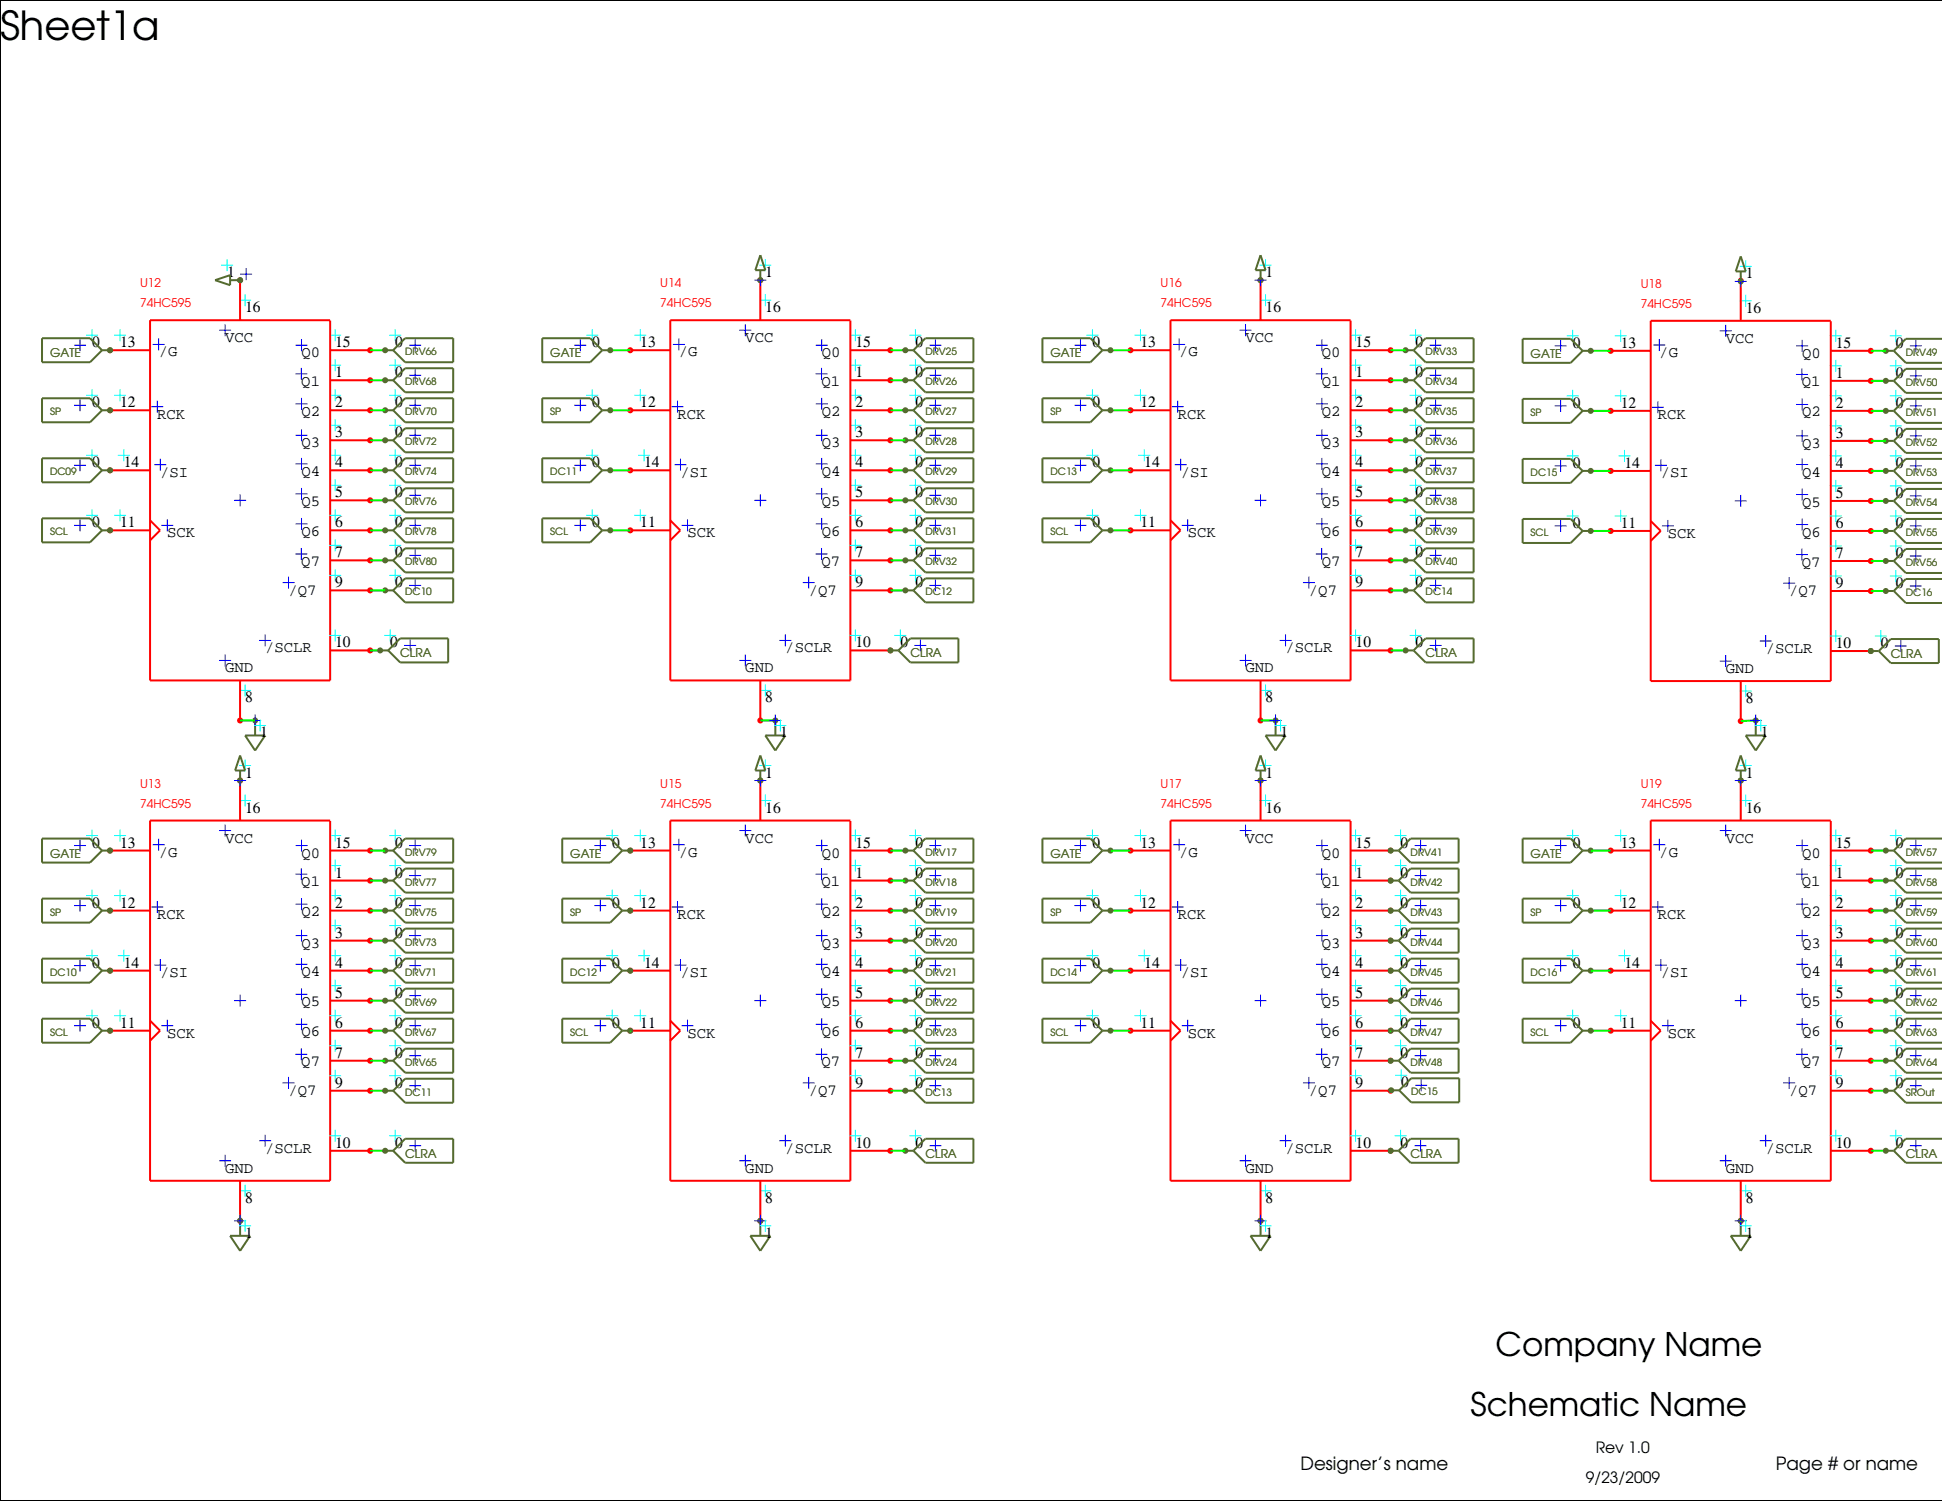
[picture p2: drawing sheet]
<svg xmlns="http://www.w3.org/2000/svg" width="279mm" height="216mm" viewBox="0 0 279 216" stroke-linecap="round" stroke-linejoin="round" font-family="sans-serif">
<defs><g id="words">
<text font-size="5.8" x="0" y="5.8">Sheet1a</text>
<g font-size="4.7">
<text x="215.2" y="195">Company Name</text>
<text x="211.6" y="203.7">Schematic Name</text>
</g>
<g font-size="2.6">
<text x="187.1" y="211.4">Designer’s name</text>
<text x="255.5" y="211.4">Page # or name</text>
</g>
<g font-size="2.2">
<text x="32.7" y="39.9">1</text>
<text x="110.1" y="39.9">1</text>
<text x="182.1" y="39.9">1</text>
<text x="251.2" y="40">1</text>
<text x="35.3" y="44.9">16</text>
<text x="110.1" y="44.9">16</text>
<text x="182.1" y="44.9">16</text>
<text x="251.2" y="45">16</text>
<text x="13.2" y="49.9">0</text>
<text x="17.3" y="49.9">13</text>
<text x="22.8" y="51.3">/G</text>
<text x="32.4" y="49.2">VCC</text>
<text x="43.4" y="51.4">Q0</text>
<text x="48.2" y="49.9">15</text>
<text x="56.9" y="49.9">0</text>
<text x="85.2" y="49.9">0</text>
<text x="92.1" y="49.9">13</text>
<text x="97.7" y="51.3">/G</text>
<text x="107.2" y="49.2">VCC</text>
<text x="118.2" y="51.4">Q0</text>
<text x="123.1" y="49.9">15</text>
<text x="131.7" y="49.9">0</text>
<text x="157.2" y="49.9">0</text>
<text x="164.1" y="49.9">13</text>
<text x="169.6" y="51.3">/G</text>
<text x="179.2" y="49.2">VCC</text>
<text x="190.2" y="51.4">Q0</text>
<text x="195" y="49.9">15</text>
<text x="203.7" y="49.9">0</text>
<text x="226.3" y="50">0</text>
<text x="233.2" y="50">13</text>
<text x="238.7" y="51.4">/G</text>
<text x="248.3" y="49.3">VCC</text>
<text x="259.3" y="51.5">Q0</text>
<text x="264.1" y="50">15</text>
<text x="272.8" y="50">0</text>
<text x="13.2" y="58.6">0</text>
<text x="17.3" y="58.6">12</text>
<text x="43.4" y="55.5">Q1</text>
<text x="43.4" y="59.8">Q2</text>
<text x="48.2" y="58.6">2</text>
<text x="48.2" y="54.3">1</text>
<text x="56.9" y="58.6">0</text>
<text x="56.9" y="54.3">0</text>
<text x="85.2" y="58.6">0</text>
<text x="92.1" y="58.6">12</text>
<text x="118.2" y="55.5">Q1</text>
<text x="118.2" y="59.8">Q2</text>
<text x="123.1" y="58.6">2</text>
<text x="123.1" y="54.3">1</text>
<text x="131.7" y="54.3">0</text>
<text x="131.7" y="58.6">0</text>
<text x="157.2" y="58.6">0</text>
<text x="164.1" y="58.6">12</text>
<text x="190.2" y="55.5">Q1</text>
<text x="190.2" y="59.8">Q2</text>
<text x="195" y="58.6">2</text>
<text x="195" y="54.3">1</text>
<text x="203.7" y="58.6">0</text>
<text x="203.7" y="54.3">0</text>
<text x="226.3" y="58.7">0</text>
<text x="233.2" y="58.7">12</text>
<text x="259.3" y="55.6">Q1</text>
<text x="259.3" y="59.9">Q2</text>
<text x="264.1" y="58.7">2</text>
<text x="264.1" y="54.3">1</text>
<text x="272.8" y="58.7">0</text>
<text x="272.8" y="54.3">0</text>
<text x="22.6" y="60.2">RCK</text>
<text x="43.4" y="64.3">Q3</text>
<text x="48.2" y="62.9">3</text>
<text x="56.9" y="62.9">0</text>
<text x="97.5" y="60.2">RCK</text>
<text x="118.2" y="64.3">Q3</text>
<text x="123.1" y="62.9">3</text>
<text x="131.7" y="62.9">0</text>
<text x="169.4" y="60.2">RCK</text>
<text x="190.2" y="64.3">Q3</text>
<text x="195" y="62.9">3</text>
<text x="203.7" y="62.9">0</text>
<text x="238.5" y="60.3">RCK</text>
<text x="259.3" y="64.4">Q3</text>
<text x="264.1" y="63">3</text>
<text x="272.8" y="63">0</text>
<text x="13.2" y="67.2">0</text>
<text x="17.8" y="67.2">14</text>
<text x="23.1" y="68.6">/SI</text>
<text x="43.4" y="68.5">Q4</text>
<text x="48.2" y="67.2">4</text>
<text x="48.2" y="71.5">5</text>
<text x="56.9" y="67.2">0</text>
<text x="56.9" y="71.5">0</text>
<text x="85.2" y="67.2">0</text>
<text x="92.7" y="67.2">14</text>
<text x="97.9" y="68.6">/SI</text>
<text x="118.2" y="68.5">Q4</text>
<text x="123.1" y="67.2">4</text>
<text x="123.1" y="71.5">5</text>
<text x="131.7" y="71.5">0</text>
<text x="131.7" y="67.2">0</text>
<text x="157.2" y="67.2">0</text>
<text x="164.6" y="67.2">14</text>
<text x="169.9" y="68.6">/SI</text>
<text x="190.2" y="68.5">Q4</text>
<text x="195" y="67.2">4</text>
<text x="195" y="71.5">5</text>
<text x="203.7" y="67.2">0</text>
<text x="203.7" y="71.5">0</text>
<text x="226.3" y="67.3">0</text>
<text x="233.7" y="67.3">14</text>
<text x="239" y="68.7">/SI</text>
<text x="259.3" y="68.5">Q4</text>
<text x="264.1" y="67.3">4</text>
<text x="264.1" y="71.6">5</text>
<text x="272.8" y="71.6">0</text>
<text x="272.8" y="67.3">0</text>
<text x="13.2" y="75.9">0</text>
<text x="17.3" y="75.9">11</text>
<text x="24.1" y="77.3">SCK</text>
<text x="43.4" y="72.8">Q5</text>
<text x="43.4" y="77.1">Q6</text>
<text x="48.2" y="75.9">6</text>
<text x="56.9" y="75.9">0</text>
<text x="85.2" y="75.9">0</text>
<text x="92.1" y="75.9">11</text>
<text x="98.9" y="77.3">SCK</text>
<text x="118.2" y="72.8">Q5</text>
<text x="118.2" y="77.1">Q6</text>
<text x="123.1" y="75.9">6</text>
<text x="131.7" y="75.9">0</text>
<text x="157.2" y="75.9">0</text>
<text x="164.1" y="75.9">11</text>
<text x="170.9" y="77.3">SCK</text>
<text x="190.2" y="72.8">Q5</text>
<text x="190.2" y="77.1">Q6</text>
<text x="195" y="75.9">6</text>
<text x="203.7" y="75.9">0</text>
<text x="226.3" y="75.9">0</text>
<text x="233.2" y="75.9">11</text>
<text x="240" y="77.4">SCK</text>
<text x="259.3" y="72.9">Q5</text>
<text x="259.3" y="77.2">Q6</text>
<text x="264.1" y="75.9">6</text>
<text x="272.8" y="75.9">0</text>
<text x="43.4" y="81.4">Q7</text>
<text x="48.2" y="80.2">7</text>
<text x="56.9" y="80.2">0</text>
<text x="118.2" y="81.4">Q7</text>
<text x="123.1" y="80.2">7</text>
<text x="131.7" y="80.2">0</text>
<text x="190.2" y="81.4">Q7</text>
<text x="195" y="80.2">7</text>
<text x="203.7" y="80.2">0</text>
<text x="259.3" y="81.5">Q7</text>
<text x="264.1" y="80.3">7</text>
<text x="272.8" y="80.3">0</text>
<text x="41.5" y="85.5">/Q7</text>
<text x="48.2" y="84.5">9</text>
<text x="56.9" y="84.5">0</text>
<text x="116.4" y="85.5">/Q7</text>
<text x="123.1" y="84.5">9</text>
<text x="131.7" y="84.5">0</text>
<text x="188.3" y="85.5">/Q7</text>
<text x="195" y="84.5">9</text>
<text x="203.7" y="84.5">0</text>
<text x="257.4" y="85.6">/Q7</text>
<text x="264.1" y="84.6">9</text>
<text x="272.8" y="84.6">0</text>
<text x="38.1" y="93.8">/SCLR</text>
<text x="48.2" y="93.1">10</text>
<text x="56.1" y="93.1">0</text>
<text x="113" y="93.8">/SCLR</text>
<text x="123.1" y="93.1">10</text>
<text x="129.5" y="93.1">0</text>
<text x="185" y="93.8">/SCLR</text>
<text x="195" y="93.1">10</text>
<text x="203.7" y="93.1">0</text>
<text x="254" y="93.9">/SCLR</text>
<text x="264.1" y="93.2">10</text>
<text x="270.6" y="93.2">0</text>
<text x="32.4" y="96.7">GND</text>
<text x="35.3" y="101">8</text>
<text x="107.2" y="96.7">GND</text>
<text x="110.1" y="101">8</text>
<text x="179.2" y="96.7">GND</text>
<text x="182.1" y="101">8</text>
<text x="248.3" y="96.8">GND</text>
<text x="251.2" y="101.1">8</text>
<text x="37.4" y="106.1">1</text>
<text x="112.3" y="106.1">1</text>
<text x="184.2" y="106.1">1</text>
<text x="253.3" y="106.1">1</text>
<text x="35.3" y="111.8">1</text>
<text x="110.1" y="111.8">1</text>
<text x="182.1" y="111.8">1</text>
<text x="251.2" y="111.8">1</text>
<text x="35.3" y="116.9">16</text>
<text x="110.1" y="116.9">16</text>
<text x="182.1" y="116.9">16</text>
<text x="251.2" y="116.9">16</text>
<text x="13.2" y="121.9">0</text>
<text x="17.3" y="121.9">13</text>
<text x="22.8" y="123.2">/G</text>
<text x="32.4" y="121.2">VCC</text>
<text x="43.4" y="123.4">Q0</text>
<text x="48.2" y="121.9">15</text>
<text x="56.9" y="121.9">0</text>
<text x="88.1" y="121.9">0</text>
<text x="92.1" y="121.9">13</text>
<text x="97.7" y="123.2">/G</text>
<text x="107.2" y="121.2">VCC</text>
<text x="118.2" y="123.4">Q0</text>
<text x="123.1" y="121.9">15</text>
<text x="131.7" y="121.9">0</text>
<text x="157.2" y="121.9">0</text>
<text x="164.1" y="121.9">13</text>
<text x="169.6" y="123.2">/G</text>
<text x="179.2" y="121.2">VCC</text>
<text x="190.2" y="123.4">Q0</text>
<text x="195" y="121.9">15</text>
<text x="201.5" y="121.9">0</text>
<text x="226.3" y="121.9">0</text>
<text x="233.2" y="121.9">13</text>
<text x="238.7" y="123.2">/G</text>
<text x="248.3" y="121.2">VCC</text>
<text x="259.3" y="123.4">Q0</text>
<text x="264.1" y="121.9">15</text>
<text x="272.8" y="121.9">0</text>
<text x="13.2" y="130.5">0</text>
<text x="17.3" y="130.5">12</text>
<text x="43.4" y="127.5">Q1</text>
<text x="43.4" y="131.8">Q2</text>
<text x="48.2" y="130.5">2</text>
<text x="48.2" y="126.2">1</text>
<text x="56.9" y="126.2">0</text>
<text x="56.9" y="130.5">0</text>
<text x="88.1" y="130.5">0</text>
<text x="92.1" y="130.5">12</text>
<text x="118.2" y="127.5">Q1</text>
<text x="118.2" y="131.8">Q2</text>
<text x="123.1" y="130.5">2</text>
<text x="123.1" y="126.2">1</text>
<text x="131.7" y="126.2">0</text>
<text x="131.7" y="130.5">0</text>
<text x="157.2" y="130.5">0</text>
<text x="164.1" y="130.5">12</text>
<text x="190.2" y="127.5">Q1</text>
<text x="190.2" y="131.8">Q2</text>
<text x="195" y="130.5">2</text>
<text x="195" y="126.2">1</text>
<text x="201.5" y="130.5">0</text>
<text x="201.5" y="126.2">0</text>
<text x="226.3" y="130.5">0</text>
<text x="233.2" y="130.5">12</text>
<text x="259.3" y="127.5">Q1</text>
<text x="259.3" y="131.8">Q2</text>
<text x="264.1" y="130.5">2</text>
<text x="264.1" y="126.2">1</text>
<text x="272.8" y="126.2">0</text>
<text x="272.8" y="130.5">0</text>
<text x="22.6" y="132.2">RCK</text>
<text x="43.4" y="136.3">Q3</text>
<text x="48.2" y="134.9">3</text>
<text x="56.9" y="134.9">0</text>
<text x="97.5" y="132.2">RCK</text>
<text x="118.2" y="136.3">Q3</text>
<text x="123.1" y="134.9">3</text>
<text x="131.7" y="134.9">0</text>
<text x="169.4" y="132.2">RCK</text>
<text x="190.2" y="136.3">Q3</text>
<text x="195" y="134.9">3</text>
<text x="201.5" y="134.9">0</text>
<text x="238.5" y="132.2">RCK</text>
<text x="259.3" y="136.3">Q3</text>
<text x="264.1" y="134.9">3</text>
<text x="272.8" y="134.9">0</text>
<text x="13.2" y="139.2">0</text>
<text x="17.8" y="139.2">14</text>
<text x="23.1" y="140.5">/SI</text>
<text x="43.4" y="140.4">Q4</text>
<text x="48.2" y="139.2">4</text>
<text x="48.2" y="143.5">5</text>
<text x="56.9" y="139.2">0</text>
<text x="56.9" y="143.5">0</text>
<text x="88.1" y="139.2">0</text>
<text x="92.7" y="139.2">14</text>
<text x="97.9" y="140.5">/SI</text>
<text x="118.2" y="140.4">Q4</text>
<text x="123.1" y="139.2">4</text>
<text x="123.1" y="143.5">5</text>
<text x="131.7" y="143.5">0</text>
<text x="131.7" y="139.2">0</text>
<text x="157.2" y="139.2">0</text>
<text x="164.6" y="139.2">14</text>
<text x="169.9" y="140.5">/SI</text>
<text x="190.2" y="140.4">Q4</text>
<text x="195" y="139.2">4</text>
<text x="195" y="143.5">5</text>
<text x="201.5" y="143.5">0</text>
<text x="201.5" y="139.2">0</text>
<text x="226.3" y="139.2">0</text>
<text x="233.7" y="139.2">14</text>
<text x="239" y="140.5">/SI</text>
<text x="259.3" y="140.4">Q4</text>
<text x="264.1" y="139.2">4</text>
<text x="264.1" y="143.5">5</text>
<text x="272.8" y="143.5">0</text>
<text x="272.8" y="139.2">0</text>
<text x="13.2" y="147.8">0</text>
<text x="17.3" y="147.8">11</text>
<text x="24.1" y="149.3">SCK</text>
<text x="43.4" y="144.7">Q5</text>
<text x="43.4" y="149.1">Q6</text>
<text x="48.2" y="147.8">6</text>
<text x="56.9" y="147.8">0</text>
<text x="88.1" y="147.8">0</text>
<text x="92.1" y="147.8">11</text>
<text x="98.9" y="149.3">SCK</text>
<text x="118.2" y="144.7">Q5</text>
<text x="118.2" y="149.1">Q6</text>
<text x="123.1" y="147.8">6</text>
<text x="131.7" y="147.8">0</text>
<text x="157.2" y="147.8">0</text>
<text x="164.1" y="147.8">11</text>
<text x="170.9" y="149.3">SCK</text>
<text x="190.2" y="144.7">Q5</text>
<text x="190.2" y="149.1">Q6</text>
<text x="195" y="147.8">6</text>
<text x="201.5" y="147.8">0</text>
<text x="226.3" y="147.8">0</text>
<text x="233.2" y="147.8">11</text>
<text x="240" y="149.3">SCK</text>
<text x="259.3" y="144.7">Q5</text>
<text x="259.3" y="149.1">Q6</text>
<text x="264.1" y="147.8">6</text>
<text x="272.8" y="147.8">0</text>
<text x="43.4" y="153.4">Q7</text>
<text x="48.2" y="152.1">7</text>
<text x="56.9" y="152.1">0</text>
<text x="118.2" y="153.4">Q7</text>
<text x="123.1" y="152.1">7</text>
<text x="131.7" y="152.1">0</text>
<text x="190.2" y="153.4">Q7</text>
<text x="195" y="152.1">7</text>
<text x="201.5" y="152.1">0</text>
<text x="259.3" y="153.4">Q7</text>
<text x="264.1" y="152.1">7</text>
<text x="272.8" y="152.1">0</text>
<text x="41.5" y="157.5">/Q7</text>
<text x="48.2" y="156.5">9</text>
<text x="56.9" y="156.5">0</text>
<text x="116.4" y="157.5">/Q7</text>
<text x="123.1" y="156.5">9</text>
<text x="131.7" y="156.5">0</text>
<text x="188.3" y="157.5">/Q7</text>
<text x="195" y="156.5">9</text>
<text x="201.6" y="156.4">0</text>
<text x="257.4" y="157.5">/Q7</text>
<text x="264.1" y="156.5">9</text>
<text x="272.8" y="156.5">0</text>
<text x="38.1" y="165.8">/SCLR</text>
<text x="48.2" y="165.1">10</text>
<text x="56.9" y="165.1">0</text>
<text x="113" y="165.8">/SCLR</text>
<text x="123.1" y="165.1">10</text>
<text x="131.7" y="165.1">0</text>
<text x="185" y="165.8">/SCLR</text>
<text x="195" y="165.1">10</text>
<text x="201.5" y="165.1">0</text>
<text x="254" y="165.8">/SCLR</text>
<text x="264.1" y="165.1">10</text>
<text x="272.8" y="165.1">0</text>
<text x="32.4" y="168.7">GND</text>
<text x="35.3" y="173">8</text>
<text x="107.2" y="168.7">GND</text>
<text x="110.1" y="173">8</text>
<text x="179.2" y="168.7">GND</text>
<text x="182.1" y="173">8</text>
<text x="248.3" y="168.7">GND</text>
<text x="251.2" y="173">8</text>
<text x="35.3" y="178">1</text>
<text x="110.1" y="178">1</text>
<text x="182.1" y="178">1</text>
<text x="251.2" y="178">1</text>
<text x="229.6" y="209">Rev 1.0</text>
<text x="228.2" y="213.3">9/23/2009</text>
</g>
<g font-size="1.7" fill="#f00">
<text x="20.2" y="41.3">U12</text>
<text x="95" y="41.3">U14</text>
<text x="167" y="41.3">U16</text>
<text x="236.1" y="41.4">U18</text>
<text x="20.2" y="44.2">74HC595</text>
<text x="95" y="44.2">74HC595</text>
<text x="167" y="44.2">74HC595</text>
<text x="236.1" y="44.3">74HC595</text>
<text x="20.2" y="113.3">U13</text>
<text x="95" y="113.3">U15</text>
<text x="167" y="113.3">U17</text>
<text x="236.1" y="113.3">U19</text>
<text x="20.2" y="116.2">74HC595</text>
<text x="95" y="116.2">74HC595</text>
<text x="167" y="116.2">74HC595</text>
<text x="236.1" y="116.2">74HC595</text>
</g>
<g font-size="1.7" fill="#556b2f">
<text x="7.2" y="51.4">GATE</text>
<text x="79.2" y="51.4">GATE</text>
<text x="151.1" y="51.4">GATE</text>
<text x="220.2" y="51.5">GATE</text>
<text x="57.6" y="94.6">CLRA</text>
<text x="131" y="94.6">CLRA</text>
<text x="205.1" y="94.6">CLRA</text>
<text x="272" y="94.7">CLRA</text>
<text x="7.2" y="123.4">GATE</text>
<text x="82" y="123.4">GATE</text>
<text x="151.1" y="123.4">GATE</text>
<text x="220.2" y="123.4">GATE</text>
<text x="58.3" y="166.5">CLRA</text>
<text x="133.1" y="166.5">CLRA</text>
<text x="202.9" y="166.5">CLRA</text>
<text x="274.2" y="166.5">CLRA</text>
</g>
<g font-size="1.4" fill="#556b2f">
<text x="58.3" y="51.1">DRV66</text>
<text x="133.1" y="51.1">DRV25</text>
<text x="205.1" y="51.1">DRV33</text>
<text x="274.2" y="51.2">DRV49</text>
<text x="7.2" y="59.7">SP</text>
<text x="58.3" y="59.7">DRV70</text>
<text x="58.3" y="55.4">DRV68</text>
<text x="79.2" y="59.7">SP</text>
<text x="133.1" y="55.4">DRV26</text>
<text x="133.1" y="59.7">DRV27</text>
<text x="151.1" y="59.7">SP</text>
<text x="205.1" y="59.7">DRV35</text>
<text x="205.1" y="55.4">DRV34</text>
<text x="220.2" y="59.8">SP</text>
<text x="274.2" y="59.8">DRV51</text>
<text x="274.2" y="55.5">DRV50</text>
<text x="58.3" y="64.1">DRV72</text>
<text x="133.1" y="64.1">DRV28</text>
<text x="205.1" y="64.1">DRV36</text>
<text x="274.2" y="64.1">DRV52</text>
<text x="7.2" y="68.4">DC09</text>
<text x="58.3" y="68.4">DRV74</text>
<text x="79.2" y="68.4">DC11</text>
<text x="133.1" y="68.4">DRV29</text>
<text x="151.1" y="68.4">DC13</text>
<text x="205.1" y="68.4">DRV37</text>
<text x="220.2" y="68.5">DC15</text>
<text x="274.2" y="68.5">DRV53</text>
<text x="7.2" y="77">SCL</text>
<text x="58.3" y="77">DRV78</text>
<text x="58.3" y="72.7">DRV76</text>
<text x="79.2" y="77">SCL</text>
<text x="133.1" y="72.7">DRV30</text>
<text x="133.1" y="77">DRV31</text>
<text x="151.1" y="77">SCL</text>
<text x="205.1" y="77">DRV39</text>
<text x="205.1" y="72.7">DRV38</text>
<text x="220.2" y="77.1">SCL</text>
<text x="274.2" y="77.1">DRV55</text>
<text x="274.2" y="72.8">DRV54</text>
<text x="58.3" y="81.3">DRV80</text>
<text x="133.1" y="81.3">DRV32</text>
<text x="205.1" y="81.3">DRV40</text>
<text x="274.2" y="81.4">DRV56</text>
<text x="58.3" y="85.6">DC10</text>
<text x="133.1" y="85.6">DC12</text>
<text x="205.1" y="85.6">DC14</text>
<text x="274.2" y="85.7">DC16</text>
<text x="58.3" y="123.1">DRV79</text>
<text x="133.1" y="123.1">DRV17</text>
<text x="202.9" y="123.1">DRV41</text>
<text x="274.2" y="123.1">DRV57</text>
<text x="7.2" y="131.7">SP</text>
<text x="58.3" y="127.4">DRV77</text>
<text x="58.3" y="131.7">DRV75</text>
<text x="82" y="131.7">SP</text>
<text x="133.1" y="127.4">DRV18</text>
<text x="133.1" y="131.7">DRV19</text>
<text x="151.1" y="131.7">SP</text>
<text x="202.9" y="131.7">DRV43</text>
<text x="202.9" y="127.4">DRV42</text>
<text x="220.2" y="131.7">SP</text>
<text x="274.2" y="127.4">DRV58</text>
<text x="274.2" y="131.7">DRV59</text>
<text x="58.3" y="136">DRV73</text>
<text x="133.1" y="136">DRV20</text>
<text x="202.9" y="136">DRV44</text>
<text x="274.2" y="136">DRV60</text>
<text x="7.2" y="140.3">DC10</text>
<text x="58.3" y="140.3">DRV71</text>
<text x="82" y="140.3">DC12</text>
<text x="133.1" y="140.3">DRV21</text>
<text x="151.1" y="140.3">DC14</text>
<text x="202.9" y="140.3">DRV45</text>
<text x="220.2" y="140.3">DC16</text>
<text x="274.2" y="140.3">DRV61</text>
<text x="7.2" y="149">SCL</text>
<text x="58.3" y="149">DRV67</text>
<text x="58.3" y="144.7">DRV69</text>
<text x="82" y="149">SCL</text>
<text x="133.1" y="144.7">DRV22</text>
<text x="133.1" y="149">DRV23</text>
<text x="151.1" y="149">SCL</text>
<text x="202.9" y="144.7">DRV46</text>
<text x="202.9" y="149">DRV47</text>
<text x="220.2" y="149">SCL</text>
<text x="274.2" y="149">DRV63</text>
<text x="274.2" y="144.7">DRV62</text>
<text x="58.3" y="153.3">DRV65</text>
<text x="133.1" y="153.3">DRV24</text>
<text x="202.9" y="153.3">DRV48</text>
<text x="274.2" y="153.3">DRV64</text>
<text x="58.3" y="157.6">DC11</text>
<text x="133.1" y="157.6">DC13</text>
<text x="203" y="157.5">DC15</text>
<text x="274.2" y="157.6">SROut</text>
</g>
</g></defs>
<path d="M279.4 0h-279.4v215.9h279.4" fill="none" stroke="#000" stroke-width=".29"/>
<path d="M108.5 143.9h1.8M109.4 143.1v1.7" fill="none" stroke="#00f" stroke-width=".14"/>
<path d="M90.3 122.1a.43 .43 0 0 1 .5-.2 .43 .43 0 0 1 .3 .4l-.4 .5 .4-.5a.43 .43 0 0 1-.5 .5 .43 .43 0 0 1-.3-.7z" fill="#f00"/>
<path d="M96.8 121.5h1.7M97.7 120.6v1.8" fill="none" stroke="#00f" stroke-width=".14"/>
<path d="M92.1 119.3v1.7M91.3 120.2h1.7" fill="none" stroke="#0ff" stroke-width=".14"/>
<path d="M90.5 130.6a.43 .43 0 0 1 .6 .4l-.4 .4 .4-.4a.43 .43 0 0 1-.6 .4 .43 .43 0 0 1 0-.8z" fill="#f00"/>
<path d="M96.6 130.5h1.7M97.5 129.6v1.7" fill="none" stroke="#00f" stroke-width=".14"/>
<path d="M91.3 128.8h1.7M92.1 128v1.7" fill="none" stroke="#0ff" stroke-width=".14"/>
<path d="M90.5 139.2a.43 .43 0 0 1 .6 .4l-.4 .4 .4-.4a.43 .43 0 0 1-.6 .4 .43 .43 0 0 1 0-.8z" fill="#f00"/>
<path d="M97 138.8h1.8M97.9 137.9v1.8" fill="none" stroke="#00f" stroke-width=".14"/>
<path d="M91.8 137.5h1.7M92.7 136.6v1.7" fill="none" stroke="#0ff" stroke-width=".14"/>
<path d="M90.3 148a.43 .43 0 0 1 .5-.2 .43 .43 0 0 1 .3 .5l-.4 .4 .4-.4a.43 .43 0 0 1-.5 .4 .43 .43 0 0 1-.3-.7z" fill="#f00"/>
<path d="M98 147.5h1.8M98.9 146.7v1.7" fill="none" stroke="#00f" stroke-width=".14"/>
<path d="M91.3 146.1h1.7M92.1 145.2v1.8" fill="none" stroke="#0ff" stroke-width=".14"/>
<path d="M127.7 122.1a.43 .43 0 0 1 .5-.2 .43 .43 0 0 1 .3 .4l-.4 .5 .4-.5a.43 .43 0 0 1-.5 .5 .43 .43 0 0 1-.3-.7z" fill="#f00"/>
<path d="M117.4 121.6h1.7M118.2 120.8v1.7" fill="none" stroke="#00f" stroke-width=".14"/>
<path d="M123.1 119.3v1.7M122.2 120.2h1.7" fill="none" stroke="#0ff" stroke-width=".14"/>
<path d="M127.9 130.6a.43 .43 0 0 1 .6 .4l-.4 .4 .4-.4a.43 .43 0 0 1-.6 .4 .43 .43 0 0 1 0-.8z" fill="#f00"/>
<path d="M117.4 130.1h1.7M118.2 129.2v1.7" fill="none" stroke="#00f" stroke-width=".14"/>
<path d="M122.2 128.8h1.7M123.1 128v1.7" fill="none" stroke="#0ff" stroke-width=".14"/>
<path d="M127.9 126.3a.43 .43 0 0 1 .6 .4l-.4 .4 .4-.4a.43 .43 0 0 1-.6 .3 .43 .43 0 0 1 0-.7z" fill="#f00"/>
<path d="M117.3 125.7h1.8M118.2 124.9v1.7" fill="none" stroke="#00f" stroke-width=".14"/>
<path d="M122.2 124.5h1.7M123.1 123.6v1.8" fill="none" stroke="#0ff" stroke-width=".14"/>
<path d="M127.7 135.1a.43 .43 0 0 1 .5-.2 .43 .43 0 0 1 .3 .4l-.4 .4 .4-.4a.43 .43 0 0 1-.5 .4 .43 .43 0 0 1-.3-.6z" fill="#f00"/>
<path d="M117.4 134.6h1.7M118.2 133.7v1.7" fill="none" stroke="#00f" stroke-width=".14"/>
<path d="M122.2 133.1h1.7M123.1 132.3v1.7" fill="none" stroke="#0ff" stroke-width=".14"/>
<path d="M127.9 139.2a.43 .43 0 0 1 .6 .4l-.4 .4 .4-.4a.43 .43 0 0 1-.6 .4 .43 .43 0 0 1 0-.8z" fill="#f00"/>
<path d="M117.4 138.7h1.7M118.2 137.8v1.8" fill="none" stroke="#00f" stroke-width=".14"/>
<path d="M122.2 137.5h1.7M123.1 136.6v1.7" fill="none" stroke="#0ff" stroke-width=".14"/>
<path d="M127.9 143.6a.43 .43 0 0 1 .6 .3l-.4 .5 .4-.5a.43 .43 0 0 1-.6 .4 .43 .43 0 0 1 0-.7z" fill="#f00"/>
<path d="M117.4 143h1.7M118.2 142.1v1.8" fill="none" stroke="#00f" stroke-width=".14"/>
<path d="M122.2 141.8h1.7M123.1 140.9v1.7" fill="none" stroke="#0ff" stroke-width=".14"/>
<path d="M109.2 111.9a.43 .43 0 0 1 .6 .4l-.4 .4 .4-.4a.43 .43 0 0 1-.6 .3 .43 .43 0 0 1 0-.7z" fill="#f00"/>
<path d="M106.4 119.5h1.7M107.2 118.6v1.7" fill="none" stroke="#00f" stroke-width=".14"/>
<path d="M109.2 115.1h1.8M110.1 114.3v1.7" fill="none" stroke="#0ff" stroke-width=".14"/>
<path d="M122.3 118h-25.9v51.8M122.3 118.1v51.7M90.7 122.3h5.7M90.7 131h5.7M90.7 139.6h5.7M122.3 122.3h5.8M122.3 131h5.8M122.3 139.6h5.8M122.3 135.3h5.8M122.3 126.7h5.8M90.7 148.3h5.7M122.3 143.9h5.8" fill="none" stroke="#f00" stroke-width=".29"/>
<path d="M127.7 148a.43 .43 0 0 1 .5-.2 .43 .43 0 0 1 .3 .5l-.4 .4 .4-.4a.43 .43 0 0 1-.5 .4 .43 .43 0 0 1-.3-.7z" fill="#f00"/>
<path d="M117.4 147.3h1.7M118.2 146.5v1.7" fill="none" stroke="#00f" stroke-width=".14"/>
<path d="M122.2 146.1h1.7M123.1 145.2v1.8" fill="none" stroke="#0ff" stroke-width=".14"/>
<path d="M127.7 152.4a.43 .43 0 0 1 .5-.2 .43 .43 0 0 1 .3 .4l-.4 .4 .4-.4a.43 .43 0 0 1-.5 .4 .43 .43 0 0 1-.3-.6z" fill="#f00"/>
<path d="M117.3 151.6h1.8M118.2 150.8v1.7" fill="none" stroke="#00f" stroke-width=".14"/>
<path d="M122.2 150.4h1.7M123.1 149.5v1.8" fill="none" stroke="#0ff" stroke-width=".14"/>
<path d="M109.4 112.3v5.7M96.4 146.8l1.5 1.5-1.5 1.4M122.3 152.6h5.8M122.3 148.3h5.8" fill="none" stroke="#f00" stroke-width=".29"/>
<path d="M127.9 156.5a.43 .43 0 0 1 .6 .4l-.4 .4 .4-.4a.43 .43 0 0 1-.6 .4 .43 .43 0 0 1 0-.8z" fill="#f00"/>
<path d="M115.5 155.8h1.7M116.4 154.9v1.7" fill="none" stroke="#00f" stroke-width=".14"/>
<path d="M122.2 154.7h1.7M123.1 153.9v1.7" fill="none" stroke="#0ff" stroke-width=".14"/>
<path d="M122.3 156.9h5.8" fill="none" stroke="#f00" stroke-width=".29"/>
<path d="M127.9 165.2a.43 .43 0 0 1 .6 .3l-.4 .5 .4-.5a.43 .43 0 0 1-.6 .4 .43 .43 0 0 1 0-.7z" fill="#f00"/>
<path d="M112.1 164.1h1.8M113 163.2v1.7" fill="none" stroke="#00f" stroke-width=".14"/>
<path d="M122.2 163.4h1.7M123.1 162.5v1.7" fill="none" stroke="#0ff" stroke-width=".14"/>
<path d="M122.3 165.5h5.8" fill="none" stroke="#f00" stroke-width=".29"/>
<path d="M109.2 175.2a.43 .43 0 0 1 .6 .4l-.4 .4 .4-.4a.43 .43 0 0 1-.6 .4 .43 .43 0 0 1 0-.8z" fill="#f00"/>
<path d="M249.6 143.9h1.7M250.4 143.1v1.7M106.4 167h1.7M107.2 166.1v1.7" fill="none" stroke="#00f" stroke-width=".14"/>
<path d="M109.2 171.3h1.8M110.1 170.4v1.7" fill="none" stroke="#0ff" stroke-width=".14"/>
<path d="M96.4 169.8h25.9M109.4 169.8v5.8" fill="none" stroke="#f00" stroke-width=".29"/>
<path d="M231.5 122a.43 .43 0 0 1 .7 .3l-.5 .5 .5-.5a.43 .43 0 0 1-.7 .4 .43 .43 0 0 1 0-.7z" fill="#f00"/>
<path d="M237.9 121.5h1.7M238.7 120.6v1.8" fill="none" stroke="#00f" stroke-width=".14"/>
<path d="M233.2 119.3v1.7M232.3 120.2h1.7" fill="none" stroke="#0ff" stroke-width=".14"/>
<path d="M231.5 130.6a.43 .43 0 0 1 .7 .4l-.5 .4 .5-.4a.43 .43 0 0 1-.7 .4 .43 .43 0 0 1 0-.8z" fill="#f00"/>
<path d="M237.7 130.5h1.7M238.5 129.6v1.7" fill="none" stroke="#00f" stroke-width=".14"/>
<path d="M232.3 128.8h1.7M233.2 128v1.7" fill="none" stroke="#0ff" stroke-width=".14"/>
<path d="M231.5 139.2a.43 .43 0 0 1 .7 .4l-.5 .4 .5-.4a.43 .43 0 0 1-.7 .4 .43 .43 0 0 1 0-.8z" fill="#f00"/>
<path d="M238.1 138.8h1.7M239 137.9v1.8" fill="none" stroke="#00f" stroke-width=".14"/>
<path d="M232.9 137.5h1.7M233.7 136.6v1.7" fill="none" stroke="#0ff" stroke-width=".14"/>
<path d="M231.4 148a.43 .43 0 0 1 .4-.2 .43 .43 0 0 1 .4 .5l-.5 .4 .5-.4a.43 .43 0 0 1-.6 .4 .43 .43 0 0 1-.2-.7z" fill="#f00"/>
<path d="M239.1 147.5h1.7M240 146.7v1.7" fill="none" stroke="#00f" stroke-width=".14"/>
<path d="M232.3 146.1h1.7M233.2 145.2v1.8" fill="none" stroke="#0ff" stroke-width=".14"/>
<path d="M268.8 122.1a.43 .43 0 0 1 .5-.2 .43 .43 0 0 1 .3 .4l-.4 .5 .4-.5a.43 .43 0 0 1-.6 .5 .43 .43 0 0 1-.2-.7z" fill="#f00"/>
<path d="M258.4 121.6h1.7M259.3 120.8v1.7" fill="none" stroke="#00f" stroke-width=".14"/>
<path d="M264.1 119.3v1.7M263.3 120.2h1.7" fill="none" stroke="#0ff" stroke-width=".14"/>
<path d="M268.8 130.8a.43 .43 0 0 1 .5-.2 .43 .43 0 0 1 .3 .4l-.4 .4 .4-.4a.43 .43 0 0 1-.6 .4 .43 .43 0 0 1-.2-.6z" fill="#f00"/>
<path d="M258.4 130.1h1.7M259.3 129.2v1.7" fill="none" stroke="#00f" stroke-width=".14"/>
<path d="M263.3 128.8h1.7M264.1 128v1.7" fill="none" stroke="#0ff" stroke-width=".14"/>
<path d="M268.8 126.4a.43 .43 0 0 1 .5-.2 .43 .43 0 0 1 .3 .5l-.4 .4 .4-.4a.43 .43 0 0 1-.6 .4 .43 .43 0 0 1-.2-.7z" fill="#f00"/>
<path d="M258.4 125.7h1.7M259.3 124.9v1.7" fill="none" stroke="#00f" stroke-width=".14"/>
<path d="M263.3 124.5h1.7M264.1 123.6v1.8" fill="none" stroke="#0ff" stroke-width=".14"/>
<path d="M268.8 135.1a.43 .43 0 0 1 .5-.2 .43 .43 0 0 1 .3 .4l-.4 .4 .4-.4a.43 .43 0 0 1-.6 .4 .43 .43 0 0 1-.2-.6z" fill="#f00"/>
<path d="M258.4 134.6h1.7M259.3 133.7v1.7" fill="none" stroke="#00f" stroke-width=".14"/>
<path d="M263.3 133.1h1.7M264.1 132.3v1.7" fill="none" stroke="#0ff" stroke-width=".14"/>
<path d="M268.8 139.4a.43 .43 0 0 1 .5-.2 .43 .43 0 0 1 .3 .4l-.4 .4 .4-.4a.43 .43 0 0 1-.6 .4 .43 .43 0 0 1-.2-.6z" fill="#f00"/>
<path d="M258.4 138.7h1.7M259.3 137.8v1.8" fill="none" stroke="#00f" stroke-width=".14"/>
<path d="M263.3 137.5h1.7M264.1 136.6v1.7" fill="none" stroke="#0ff" stroke-width=".14"/>
<path d="M268.8 143.7a.43 .43 0 0 1 .5-.2 .43 .43 0 0 1 .3 .4l-.4 .5 .4-.5a.43 .43 0 0 1-.6 .5 .43 .43 0 0 1-.2-.7z" fill="#f00"/>
<path d="M258.4 143h1.7M259.3 142.1v1.8" fill="none" stroke="#00f" stroke-width=".14"/>
<path d="M263.3 141.8h1.7M264.1 140.9v1.7" fill="none" stroke="#0ff" stroke-width=".14"/>
<path d="M250.1 112.1a.43 .43 0 0 1 .5-.2 .43 .43 0 0 1 .3 .4l-.5 .4 .5-.4a.43 .43 0 0 1-.6 .4 .43 .43 0 0 1-.2-.6z" fill="#f00"/>
<path d="M247.4 119.5h1.7M248.3 118.6v1.7" fill="none" stroke="#00f" stroke-width=".14"/>
<path d="M250.3 115.1h1.7M251.2 114.3v1.7" fill="none" stroke="#0ff" stroke-width=".14"/>
<path d="M263.4 118h-25.9v51.8M263.4 118.1v51.7M231.7 122.3h5.8M231.7 131h5.8M231.7 139.6h5.8M263.4 122.3h5.8M263.4 131h5.8M263.4 139.6h5.8M263.4 135.3h5.8M263.4 126.7h5.8M231.7 148.3h5.8M263.4 143.9h5.8" fill="none" stroke="#f00" stroke-width=".29"/>
<path d="M268.8 148a.43 .43 0 0 1 .5-.2 .43 .43 0 0 1 .3 .5l-.4 .4 .4-.4a.43 .43 0 0 1-.6 .4 .43 .43 0 0 1-.2-.7z" fill="#f00"/>
<path d="M258.4 147.3h1.7M259.3 146.5v1.7" fill="none" stroke="#00f" stroke-width=".14"/>
<path d="M263.3 146.1h1.7M264.1 145.2v1.8" fill="none" stroke="#0ff" stroke-width=".14"/>
<path d="M268.8 152.4a.43 .43 0 0 1 .5-.2 .43 .43 0 0 1 .3 .4l-.4 .4 .4-.4a.43 .43 0 0 1-.6 .4 .43 .43 0 0 1-.2-.6z" fill="#f00"/>
<path d="M258.4 151.6h1.7M259.3 150.8v1.7" fill="none" stroke="#00f" stroke-width=".14"/>
<path d="M263.3 150.4h1.7M264.1 149.5v1.8" fill="none" stroke="#0ff" stroke-width=".14"/>
<path d="M250.4 112.3v5.7M237.5 146.8l1.4 1.5-1.4 1.4M263.4 152.6h5.8M263.4 148.3h5.8" fill="none" stroke="#f00" stroke-width=".29"/>
<path d="M268.9 156.5a.43 .43 0 0 1 .7 .4l-.4 .4 .4-.4a.43 .43 0 0 1-.7 .4 .43 .43 0 0 1 0-.8z" fill="#f00"/>
<path d="M256.5 155.8h1.8M257.4 154.9v1.7" fill="none" stroke="#00f" stroke-width=".14"/>
<path d="M263.3 154.7h1.7M264.1 153.9v1.7" fill="none" stroke="#0ff" stroke-width=".14"/>
<path d="M263.4 156.9h5.8" fill="none" stroke="#f00" stroke-width=".29"/>
<path d="M268.9 165.2a.43 .43 0 0 1 .7 .3l-.4 .5 .4-.5a.43 .43 0 0 1-.7 .4 .43 .43 0 0 1 0-.7z" fill="#f00"/>
<path d="M253.2 164.1h1.7M254 163.2v1.7" fill="none" stroke="#00f" stroke-width=".14"/>
<path d="M263.3 163.4h1.7M264.1 162.5v1.7" fill="none" stroke="#0ff" stroke-width=".14"/>
<path d="M263.4 165.5h5.8" fill="none" stroke="#f00" stroke-width=".29"/>
<path d="M250.2 175.2a.43 .43 0 0 1 .7 .4l-.5 .4 .5-.4a.43 .43 0 0 1-.7 .4 .43 .43 0 0 1 0-.8z" fill="#f00"/>
<path d="M180.5 72h1.7M181.4 71.1v1.7M247.4 167h1.7M248.3 166.1v1.7" fill="none" stroke="#00f" stroke-width=".14"/>
<path d="M250.3 171.3h1.7M251.2 170.4v1.7" fill="none" stroke="#0ff" stroke-width=".14"/>
<path d="M237.5 169.8h25.9M250.4 169.8v5.8" fill="none" stroke="#f00" stroke-width=".29"/>
<path d="M162.4 50a.43 .43 0 0 1 .7 .4l-.5 .4 .5-.4a.43 .43 0 0 1-.7 .4 .43 .43 0 0 1 0-.8z" fill="#f00"/>
<path d="M168.8 49.5h1.7M169.6 48.7v1.7" fill="none" stroke="#00f" stroke-width=".14"/>
<path d="M163.2 48.2h1.7M164.1 47.4v1.7" fill="none" stroke="#0ff" stroke-width=".14"/>
<path d="M162.4 58.6a.43 .43 0 0 1 .7 .4l-.5 .4 .5-.4a.43 .43 0 0 1-.7 .4 .43 .43 0 0 1 0-.8z" fill="#f00"/>
<path d="M168.6 58.5h1.7M169.4 57.6v1.8" fill="none" stroke="#00f" stroke-width=".14"/>
<path d="M163.2 56.9h1.7M164.1 56v1.7" fill="none" stroke="#0ff" stroke-width=".14"/>
<path d="M162.4 67.3a.43 .43 0 0 1 .7 .3l-.5 .5 .5-.5a.43 .43 0 0 1-.7 .4 .43 .43 0 0 1 0-.7z" fill="#f00"/>
<path d="M169 66.8h1.7M169.9 66v1.7" fill="none" stroke="#00f" stroke-width=".14"/>
<path d="M163.8 65.5h1.7M164.6 64.6v1.8" fill="none" stroke="#0ff" stroke-width=".14"/>
<path d="M162.4 75.9a.43 .43 0 0 1 .7 .4l-.5 .4 .5-.4a.43 .43 0 0 1-.7 .4 .43 .43 0 0 1 0-.8z" fill="#f00"/>
<path d="M170 75.6h1.7M170.9 74.7v1.7" fill="none" stroke="#00f" stroke-width=".14"/>
<path d="M163.2 74.1h1.7M164.1 73.3v1.7" fill="none" stroke="#0ff" stroke-width=".14"/>
<path d="M199.7 50.2a.43 .43 0 0 1 .5-.2 .43 .43 0 0 1 .3 .4l-.4 .4 .4-.4a.43 .43 0 0 1-.5 .4 .43 .43 0 0 1-.3-.6z" fill="#f00"/>
<path d="M189.3 49.7h1.8M190.2 48.8v1.7" fill="none" stroke="#00f" stroke-width=".14"/>
<path d="M194.2 48.2h1.7M195 47.4v1.7" fill="none" stroke="#0ff" stroke-width=".14"/>
<path d="M199.7 58.8a.43 .43 0 0 1 .5-.2 .43 .43 0 0 1 .3 .4l-.4 .4 .4-.4a.43 .43 0 0 1-.5 .4 .43 .43 0 0 1-.3-.6z" fill="#f00"/>
<path d="M189.3 58.1h1.8M190.2 57.2v1.8" fill="none" stroke="#00f" stroke-width=".14"/>
<path d="M194.2 56.9h1.7M195 56v1.7" fill="none" stroke="#0ff" stroke-width=".14"/>
<path d="M199.7 54.5a.43 .43 0 0 1 .5-.2 .43 .43 0 0 1 .3 .4l-.4 .4 .4-.4a.43 .43 0 0 1-.5 .4 .43 .43 0 0 1-.3-.6z" fill="#f00"/>
<path d="M189.3 53.8h1.7M190.2 52.9v1.7" fill="none" stroke="#00f" stroke-width=".14"/>
<path d="M194.2 52.5h1.7M195 51.7v1.7" fill="none" stroke="#0ff" stroke-width=".14"/>
<path d="M199.7 63.1a.43 .43 0 0 1 .5-.2 .43 .43 0 0 1 .3 .4l-.4 .5 .4-.5a.43 .43 0 0 1-.5 .4 .43 .43 0 0 1-.3-.6z" fill="#f00"/>
<path d="M189.3 62.6h1.8M190.2 61.7v1.8" fill="none" stroke="#00f" stroke-width=".14"/>
<path d="M194.2 61.2h1.7M195 60.3v1.7" fill="none" stroke="#0ff" stroke-width=".14"/>
<path d="M199.7 67.4a.43 .43 0 0 1 .5-.2 .43 .43 0 0 1 .3 .4l-.4 .5 .4-.5a.43 .43 0 0 1-.5 .5 .43 .43 0 0 1-.3-.7z" fill="#f00"/>
<path d="M189.3 66.7h1.8M190.2 65.9v1.7" fill="none" stroke="#00f" stroke-width=".14"/>
<path d="M194.2 65.5h1.7M195 64.6v1.8" fill="none" stroke="#0ff" stroke-width=".14"/>
<path d="M199.7 71.7a.43 .43 0 0 1 .5-.2 .43 .43 0 0 1 .3 .5l-.4 .4 .4-.4a.43 .43 0 0 1-.5 .4 .43 .43 0 0 1-.3-.7z" fill="#f00"/>
<path d="M189.3 71h1.8M190.2 70.2v1.7" fill="none" stroke="#00f" stroke-width=".14"/>
<path d="M194.2 69.8h1.7M195 68.9v1.8" fill="none" stroke="#0ff" stroke-width=".14"/>
<path d="M181.1 39.9a.43 .43 0 0 1 .7 .4l-.4 .4 .4-.4a.43 .43 0 0 1-.7 .4 .43 .43 0 0 1 0-.8z" fill="#f00"/>
<path d="M178.3 47.5h1.8M179.2 46.6v1.8" fill="none" stroke="#00f" stroke-width=".14"/>
<path d="M181.2 43.2h1.7M182.1 42.3v1.7" fill="none" stroke="#0ff" stroke-width=".14"/>
<path d="M162.6 50.4h5.8M162.6 59h5.8M194.3 50.4h5.8M194.3 59h5.8M194.3 46.1h-25.9v51.8M194.3 46.1v51.8M194.3 54.7h5.8M162.6 67.6h5.8M162.6 76.3h5.8M194.3 67.6h5.8M194.3 72h5.8M194.3 63.3h5.8" fill="none" stroke="#f00" stroke-width=".29"/>
<path d="M199.7 76.1a.43 .43 0 0 1 .5-.2 .43 .43 0 0 1 .3 .4l-.4 .4 .4-.4a.43 .43 0 0 1-.5 .4 .43 .43 0 0 1-.3-.6z" fill="#f00"/>
<path d="M189.3 75.4h1.8M190.2 74.5v1.7" fill="none" stroke="#00f" stroke-width=".14"/>
<path d="M194.2 74.1h1.7M195 73.3v1.7" fill="none" stroke="#0ff" stroke-width=".14"/>
<path d="M199.7 80.4a.43 .43 0 0 1 .5-.2 .43 .43 0 0 1 .3 .4l-.4 .4 .4-.4a.43 .43 0 0 1-.5 .4 .43 .43 0 0 1-.3-.6z" fill="#f00"/>
<path d="M189.3 79.7h1.7M190.2 78.8v1.7" fill="none" stroke="#00f" stroke-width=".14"/>
<path d="M194.2 78.4h1.7M195 77.6v1.7" fill="none" stroke="#0ff" stroke-width=".14"/>
<path d="M181.4 40.3v5.8M168.4 74.8l1.4 1.5-1.4 1.4M194.3 76.3h5.8M194.3 80.6h5.8" fill="none" stroke="#f00" stroke-width=".29"/>
<path d="M199.7 84.7a.43 .43 0 0 1 .5-.2 .43 .43 0 0 1 .3 .4l-.4 .5 .4-.5a.43 .43 0 0 1-.5 .4 .43 .43 0 0 1-.3-.6z" fill="#f00"/>
<path d="M187.5 83.8h1.7M188.3 82.9v1.8" fill="none" stroke="#00f" stroke-width=".14"/>
<path d="M194.2 82.8h1.7M195 81.9v1.7" fill="none" stroke="#0ff" stroke-width=".14"/>
<path d="M194.3 84.9h5.8" fill="none" stroke="#f00" stroke-width=".29"/>
<path d="M199.7 93.3a.43 .43 0 0 1 .5-.2 .43 .43 0 0 1 .3 .5l-.4 .4 .4-.4a.43 .43 0 0 1-.5 .4 .43 .43 0 0 1-.3-.7z" fill="#f00"/>
<path d="M184.1 92.1h1.7M185 91.3v1.7" fill="none" stroke="#00f" stroke-width=".14"/>
<path d="M194.2 91.4h1.7M195 90.5v1.8" fill="none" stroke="#0ff" stroke-width=".14"/>
<path d="M194.3 93.6h5.8" fill="none" stroke="#f00" stroke-width=".29"/>
<path d="M181.1 103.3a.43 .43 0 0 1 .7 .3l-.4 .5 .4-.5a.43 .43 0 0 1-.7 .4 .43 .43 0 0 1 0-.7z" fill="#f00"/>
<path d="M33.7 72h1.7M34.5 71.1v1.7M178.3 95h1.8M179.2 94.1v1.8" fill="none" stroke="#00f" stroke-width=".14"/>
<path d="M181.2 99.3h1.7M182.1 98.5v1.7" fill="none" stroke="#0ff" stroke-width=".14"/>
<path d="M168.4 97.9h25.9M181.4 97.9v5.7" fill="none" stroke="#f00" stroke-width=".29"/>
<path d="M15.5 50.2a.43 .43 0 0 1 .4-.2 .43 .43 0 0 1 .4 .4l-.5 .4 .5-.4a.43 .43 0 0 1-.6 .4 .43 .43 0 0 1-.2-.6z" fill="#f00"/>
<path d="M22 49.5h1.7M22.8 48.7v1.7" fill="none" stroke="#00f" stroke-width=".14"/>
<path d="M16.4 48.2h1.7M17.3 47.4v1.7" fill="none" stroke="#0ff" stroke-width=".14"/>
<path d="M15.5 58.8a.43 .43 0 0 1 .4-.2 .43 .43 0 0 1 .4 .4l-.5 .4 .5-.4a.43 .43 0 0 1-.6 .4 .43 .43 0 0 1-.2-.6z" fill="#f00"/>
<path d="M21.8 58.5h1.7M22.6 57.6v1.8" fill="none" stroke="#00f" stroke-width=".14"/>
<path d="M16.4 56.9h1.7M17.3 56v1.7" fill="none" stroke="#0ff" stroke-width=".14"/>
<path d="M15.5 67.4a.43 .43 0 0 1 .4-.2 .43 .43 0 0 1 .4 .4l-.5 .5 .5-.5a.43 .43 0 0 1-.6 .5 .43 .43 0 0 1-.2-.7z" fill="#f00"/>
<path d="M22.2 66.8h1.7M23.1 66v1.7" fill="none" stroke="#00f" stroke-width=".14"/>
<path d="M17 65.5h1.7M17.8 64.6v1.8" fill="none" stroke="#0ff" stroke-width=".14"/>
<path d="M15.5 76.1a.43 .43 0 0 1 .4-.2 .43 .43 0 0 1 .4 .4l-.5 .4 .5-.4a.43 .43 0 0 1-.6 .4 .43 .43 0 0 1-.2-.6z" fill="#f00"/>
<path d="M23.2 75.6h1.7M24.1 74.7v1.7" fill="none" stroke="#00f" stroke-width=".14"/>
<path d="M16.4 74.1h1.7M17.3 73.3v1.7" fill="none" stroke="#0ff" stroke-width=".14"/>
<path d="M53 50a.43 .43 0 0 1 .7 .4l-.4 .4 .4-.4a.43 .43 0 0 1-.7 .4 .43 .43 0 0 1 0-.8z" fill="#f00"/>
<path d="M42.5 49.7h1.7M43.4 48.8v1.7" fill="none" stroke="#00f" stroke-width=".14"/>
<path d="M47.4 48.2h1.7M48.2 47.4v1.7" fill="none" stroke="#0ff" stroke-width=".14"/>
<path d="M53 58.6a.43 .43 0 0 1 .7 .4l-.4 .4 .4-.4a.43 .43 0 0 1-.7 .4 .43 .43 0 0 1 0-.8z" fill="#f00"/>
<path d="M42.5 58.1h1.7M43.4 57.2v1.8" fill="none" stroke="#00f" stroke-width=".14"/>
<path d="M47.4 56.9h1.7M48.2 56v1.7" fill="none" stroke="#0ff" stroke-width=".14"/>
<path d="M52.9 54.5a.43 .43 0 0 1 .5-.2 .43 .43 0 0 1 .3 .4l-.4 .4 .4-.4a.43 .43 0 0 1-.6 .4 .43 .43 0 0 1-.2-.6z" fill="#f00"/>
<path d="M42.5 53.8h1.7M43.4 52.9v1.7" fill="none" stroke="#00f" stroke-width=".14"/>
<path d="M47.4 52.5h1.7M48.2 51.7v1.7" fill="none" stroke="#0ff" stroke-width=".14"/>
<path d="M53 63a.43 .43 0 0 1 .7 .3l-.4 .5 .4-.5a.43 .43 0 0 1-.7 .4 .43 .43 0 0 1 0-.7z" fill="#f00"/>
<path d="M42.5 62.6h1.7M43.4 61.7v1.8" fill="none" stroke="#00f" stroke-width=".14"/>
<path d="M47.4 61.2h1.7M48.2 60.3v1.7" fill="none" stroke="#0ff" stroke-width=".14"/>
<path d="M53 67.3a.43 .43 0 0 1 .7 .3l-.4 .5 .4-.5a.43 .43 0 0 1-.7 .4 .43 .43 0 0 1 0-.7z" fill="#f00"/>
<path d="M42.5 66.7h1.7M43.4 65.9v1.7" fill="none" stroke="#00f" stroke-width=".14"/>
<path d="M47.4 65.5h1.7M48.2 64.6v1.8" fill="none" stroke="#0ff" stroke-width=".14"/>
<path d="M53 71.6a.43 .43 0 0 1 .7 .4l-.4 .4 .4-.4a.43 .43 0 0 1-.7 .3 .43 .43 0 0 1 0-.7z" fill="#f00"/>
<path d="M42.5 71h1.7M43.4 70.2v1.7" fill="none" stroke="#00f" stroke-width=".14"/>
<path d="M47.4 69.8h1.7M48.2 68.9v1.8" fill="none" stroke="#0ff" stroke-width=".14"/>
<path d="M34.3 39.9a.43 .43 0 0 1 .7 .4l-.5 .4 .5-.4a.43 .43 0 0 1-.7 .4 .43 .43 0 0 1 0-.8z" fill="#f00"/>
<path d="M31.5 47.5h1.7M32.4 46.6v1.8" fill="none" stroke="#00f" stroke-width=".14"/>
<path d="M34.4 43.2h1.7M35.3 42.3v1.7" fill="none" stroke="#0ff" stroke-width=".14"/>
<path d="M15.8 50.4h5.8M15.8 59h5.8M47.5 50.4h5.8M47.5 59h5.8M47.5 46.1h-25.9v51.8M47.5 46.1v51.8M47.5 54.7h5.8M15.8 67.6h5.8M15.8 76.3h5.8M47.5 67.6h5.8M47.5 72h5.8M47.5 63.3h5.8" fill="none" stroke="#f00" stroke-width=".29"/>
<path d="M53 75.9a.43 .43 0 0 1 .7 .4l-.4 .4 .4-.4a.43 .43 0 0 1-.7 .4 .43 .43 0 0 1 0-.8z" fill="#f00"/>
<path d="M42.5 75.4h1.7M43.4 74.5v1.7" fill="none" stroke="#00f" stroke-width=".14"/>
<path d="M47.4 74.1h1.7M48.2 73.3v1.7" fill="none" stroke="#0ff" stroke-width=".14"/>
<path d="M52.9 80.4a.43 .43 0 0 1 .5-.2 .43 .43 0 0 1 .3 .4l-.4 .4 .4-.4a.43 .43 0 0 1-.6 .4 .43 .43 0 0 1-.2-.6z" fill="#f00"/>
<path d="M42.5 79.7h1.7M43.4 78.8v1.7" fill="none" stroke="#00f" stroke-width=".14"/>
<path d="M47.4 78.4h1.7M48.2 77.6v1.7" fill="none" stroke="#0ff" stroke-width=".14"/>
<path d="M34.5 40.3v5.8M21.6 74.8l1.4 1.5-1.4 1.4M47.5 76.3h5.8M47.5 80.6h5.8" fill="none" stroke="#f00" stroke-width=".29"/>
<path d="M53 84.5a.43 .43 0 0 1 .7 .4l-.4 .5 .4-.5a.43 .43 0 0 1-.7 .4 .43 .43 0 0 1 0-.8z" fill="#f00"/>
<path d="M40.6 83.8h1.8M41.5 82.9v1.8" fill="none" stroke="#00f" stroke-width=".14"/>
<path d="M47.4 82.8h1.7M48.2 81.9v1.7" fill="none" stroke="#0ff" stroke-width=".14"/>
<path d="M47.5 84.9h5.8" fill="none" stroke="#f00" stroke-width=".29"/>
<path d="M53 93.2a.43 .43 0 0 1 .7 .4l-.4 .4 .4-.4a.43 .43 0 0 1-.7 .3 .43 .43 0 0 1 0-.7z" fill="#f00"/>
<path d="M37.3 92.1h1.7M38.1 91.3v1.7" fill="none" stroke="#00f" stroke-width=".14"/>
<path d="M47.4 91.4h1.7M48.2 90.5v1.8" fill="none" stroke="#0ff" stroke-width=".14"/>
<path d="M47.5 93.6h5.8" fill="none" stroke="#f00" stroke-width=".29"/>
<path d="M34.3 103.3a.43 .43 0 0 1 .7 .3l-.5 .5 .5-.5a.43 .43 0 0 1-.7 .4 .43 .43 0 0 1 0-.7z" fill="#f00"/>
<path d="M31.5 95h1.7M32.4 94.1v1.8M33.7 143.9h1.7M34.5 143.1v1.7" fill="none" stroke="#00f" stroke-width=".14"/>
<path d="M34.4 99.3h1.7M35.3 98.5v1.7" fill="none" stroke="#0ff" stroke-width=".14"/>
<path d="M21.6 97.9h25.9M34.5 97.9v5.7" fill="none" stroke="#f00" stroke-width=".29"/>
<path d="M15.5 122.1a.43 .43 0 0 1 .4-.2 .43 .43 0 0 1 .4 .4l-.5 .5 .5-.5a.43 .43 0 0 1-.6 .5 .43 .43 0 0 1-.2-.7z" fill="#f00"/>
<path d="M22 121.5h1.7M22.8 120.6v1.8" fill="none" stroke="#00f" stroke-width=".14"/>
<path d="M17.3 119.3v1.7M16.4 120.2h1.7" fill="none" stroke="#0ff" stroke-width=".14"/>
<path d="M15.5 130.8a.43 .43 0 0 1 .4-.2 .43 .43 0 0 1 .4 .4l-.5 .4 .5-.4a.43 .43 0 0 1-.6 .4 .43 .43 0 0 1-.2-.6z" fill="#f00"/>
<path d="M21.8 130.5h1.7M22.6 129.6v1.7" fill="none" stroke="#00f" stroke-width=".14"/>
<path d="M16.4 128.8h1.7M17.3 128v1.7" fill="none" stroke="#0ff" stroke-width=".14"/>
<path d="M15.5 139.4a.43 .43 0 0 1 .4-.2 .43 .43 0 0 1 .4 .4l-.5 .4 .5-.4a.43 .43 0 0 1-.6 .4 .43 .43 0 0 1-.2-.6z" fill="#f00"/>
<path d="M22.2 138.8h1.7M23.1 137.9v1.8" fill="none" stroke="#00f" stroke-width=".14"/>
<path d="M17 137.5h1.7M17.8 136.6v1.7" fill="none" stroke="#0ff" stroke-width=".14"/>
<path d="M15.5 148a.43 .43 0 0 1 .4-.2 .43 .43 0 0 1 .4 .5l-.5 .4 .5-.4a.43 .43 0 0 1-.6 .4 .43 .43 0 0 1-.2-.7z" fill="#f00"/>
<path d="M23.2 147.5h1.7M24.1 146.7v1.7" fill="none" stroke="#00f" stroke-width=".14"/>
<path d="M16.4 146.1h1.7M17.3 145.2v1.8" fill="none" stroke="#0ff" stroke-width=".14"/>
<path d="M53 122a.43 .43 0 0 1 .7 .3l-.4 .5 .4-.5a.43 .43 0 0 1-.7 .4 .43 .43 0 0 1 0-.7z" fill="#f00"/>
<path d="M42.5 121.6h1.7M43.4 120.8v1.7" fill="none" stroke="#00f" stroke-width=".14"/>
<path d="M48.2 119.3v1.7M47.4 120.2h1.7" fill="none" stroke="#0ff" stroke-width=".14"/>
<path d="M53 130.6a.43 .43 0 0 1 .7 .4l-.4 .4 .4-.4a.43 .43 0 0 1-.7 .4 .43 .43 0 0 1 0-.8z" fill="#f00"/>
<path d="M42.5 130.1h1.7M43.4 129.2v1.7" fill="none" stroke="#00f" stroke-width=".14"/>
<path d="M47.4 128.8h1.7M48.2 128v1.7" fill="none" stroke="#0ff" stroke-width=".14"/>
<path d="M53 126.3a.43 .43 0 0 1 .7 .4l-.4 .4 .4-.4a.43 .43 0 0 1-.7 .3 .43 .43 0 0 1 0-.7z" fill="#f00"/>
<path d="M42.5 125.7h1.7M43.4 124.9v1.7" fill="none" stroke="#00f" stroke-width=".14"/>
<path d="M47.4 124.5h1.7M48.2 123.6v1.8" fill="none" stroke="#0ff" stroke-width=".14"/>
<path d="M53 134.9a.43 .43 0 0 1 .7 .4l-.4 .4 .4-.4a.43 .43 0 0 1-.7 .4 .43 .43 0 0 1 0-.8z" fill="#f00"/>
<path d="M42.5 134.6h1.7M43.4 133.7v1.7" fill="none" stroke="#00f" stroke-width=".14"/>
<path d="M47.4 133.1h1.7M48.2 132.3v1.7" fill="none" stroke="#0ff" stroke-width=".14"/>
<path d="M53 139.2a.43 .43 0 0 1 .7 .4l-.4 .4 .4-.4a.43 .43 0 0 1-.7 .4 .43 .43 0 0 1 0-.8z" fill="#f00"/>
<path d="M42.5 138.7h1.7M43.4 137.8v1.8" fill="none" stroke="#00f" stroke-width=".14"/>
<path d="M47.4 137.5h1.7M48.2 136.6v1.7" fill="none" stroke="#0ff" stroke-width=".14"/>
<path d="M53 143.6a.43 .43 0 0 1 .7 .3l-.4 .5 .4-.5a.43 .43 0 0 1-.7 .4 .43 .43 0 0 1 0-.7z" fill="#f00"/>
<path d="M42.5 143h1.7M43.4 142.1v1.8" fill="none" stroke="#00f" stroke-width=".14"/>
<path d="M47.4 141.8h1.7M48.2 140.9v1.7" fill="none" stroke="#0ff" stroke-width=".14"/>
<path d="M34.3 111.9a.43 .43 0 0 1 .7 .4l-.5 .4 .5-.4a.43 .43 0 0 1-.7 .3 .43 .43 0 0 1 0-.7z" fill="#f00"/>
<path d="M31.5 119.5h1.7M32.4 118.6v1.7" fill="none" stroke="#00f" stroke-width=".14"/>
<path d="M34.4 115.1h1.7M35.3 114.3v1.7" fill="none" stroke="#0ff" stroke-width=".14"/>
<path d="M47.5 118h-25.9v51.8M47.5 118.1v51.7M15.8 122.3h5.8M15.8 131h5.8M15.8 139.6h5.8M47.5 122.3h5.8M47.5 131h5.8M47.5 139.6h5.8M47.5 135.3h5.8M47.5 126.7h5.8M15.8 148.3h5.8M47.5 143.9h5.8" fill="none" stroke="#f00" stroke-width=".29"/>
<path d="M52.9 148a.43 .43 0 0 1 .5-.2 .43 .43 0 0 1 .3 .5l-.4 .4 .4-.4a.43 .43 0 0 1-.6 .4 .43 .43 0 0 1-.2-.7z" fill="#f00"/>
<path d="M42.5 147.3h1.7M43.4 146.5v1.7" fill="none" stroke="#00f" stroke-width=".14"/>
<path d="M47.4 146.1h1.7M48.2 145.2v1.8" fill="none" stroke="#0ff" stroke-width=".14"/>
<path d="M52.9 152.4a.43 .43 0 0 1 .5-.2 .43 .43 0 0 1 .3 .4l-.4 .4 .4-.4a.43 .43 0 0 1-.6 .4 .43 .43 0 0 1-.2-.6z" fill="#f00"/>
<path d="M42.5 151.6h1.7M43.4 150.8v1.7" fill="none" stroke="#00f" stroke-width=".14"/>
<path d="M47.4 150.4h1.7M48.2 149.5v1.8" fill="none" stroke="#0ff" stroke-width=".14"/>
<path d="M34.5 112.3v5.7M21.6 146.8l1.4 1.5-1.4 1.4M47.5 152.6h5.8M47.5 148.3h5.8" fill="none" stroke="#f00" stroke-width=".29"/>
<path d="M53 156.5a.43 .43 0 0 1 .7 .4l-.4 .4 .4-.4a.43 .43 0 0 1-.7 .4 .43 .43 0 0 1 0-.8z" fill="#f00"/>
<path d="M40.6 155.8h1.8M41.5 154.9v1.7" fill="none" stroke="#00f" stroke-width=".14"/>
<path d="M47.4 154.7h1.7M48.2 153.9v1.7" fill="none" stroke="#0ff" stroke-width=".14"/>
<path d="M47.5 156.9h5.8" fill="none" stroke="#f00" stroke-width=".29"/>
<path d="M53 165.2a.43 .43 0 0 1 .7 .3l-.4 .5 .4-.5a.43 .43 0 0 1-.7 .4 .43 .43 0 0 1 0-.7z" fill="#f00"/>
<path d="M37.3 164.1h1.7M38.1 163.2v1.7" fill="none" stroke="#00f" stroke-width=".14"/>
<path d="M47.4 163.4h1.7M48.2 162.5v1.7" fill="none" stroke="#0ff" stroke-width=".14"/>
<path d="M47.5 165.5h5.8" fill="none" stroke="#f00" stroke-width=".29"/>
<path d="M34.3 175.2a.43 .43 0 0 1 .7 .4l-.5 .4 .5-.4a.43 .43 0 0 1-.7 .4 .43 .43 0 0 1 0-.8z" fill="#f00"/>
<path d="M180.5 143.9h1.7M181.4 143.1v1.7M31.5 167h1.7M32.4 166.1v1.7" fill="none" stroke="#00f" stroke-width=".14"/>
<path d="M34.4 171.3h1.7M35.3 170.4v1.7" fill="none" stroke="#0ff" stroke-width=".14"/>
<path d="M21.6 169.8h25.9M34.5 169.8v5.8" fill="none" stroke="#f00" stroke-width=".29"/>
<path d="M162.4 122a.43 .43 0 0 1 .7 .3l-.5 .5 .5-.5a.43 .43 0 0 1-.7 .4 .43 .43 0 0 1 0-.7z" fill="#f00"/>
<path d="M168.8 121.5h1.7M169.6 120.6v1.8" fill="none" stroke="#00f" stroke-width=".14"/>
<path d="M164.1 119.3v1.7M163.2 120.2h1.7" fill="none" stroke="#0ff" stroke-width=".14"/>
<path d="M162.4 130.6a.43 .43 0 0 1 .7 .4l-.5 .4 .5-.4a.43 .43 0 0 1-.7 .4 .43 .43 0 0 1 0-.8z" fill="#f00"/>
<path d="M168.6 130.5h1.7M169.4 129.6v1.7" fill="none" stroke="#00f" stroke-width=".14"/>
<path d="M163.2 128.8h1.7M164.1 128v1.7" fill="none" stroke="#0ff" stroke-width=".14"/>
<path d="M162.4 139.2a.43 .43 0 0 1 .7 .4l-.5 .4 .5-.4a.43 .43 0 0 1-.7 .4 .43 .43 0 0 1 0-.8z" fill="#f00"/>
<path d="M169 138.8h1.7M169.9 137.9v1.8" fill="none" stroke="#00f" stroke-width=".14"/>
<path d="M163.8 137.5h1.7M164.6 136.6v1.7" fill="none" stroke="#0ff" stroke-width=".14"/>
<path d="M162.3 148a.43 .43 0 0 1 .5-.2 .43 .43 0 0 1 .3 .5l-.5 .4 .5-.4a.43 .43 0 0 1-.6 .4 .43 .43 0 0 1-.2-.7z" fill="#f00"/>
<path d="M170 147.5h1.7M170.9 146.7v1.7" fill="none" stroke="#00f" stroke-width=".14"/>
<path d="M163.2 146.1h1.7M164.1 145.2v1.8" fill="none" stroke="#0ff" stroke-width=".14"/>
<path d="M199.7 122.1a.43 .43 0 0 1 .5-.2 .43 .43 0 0 1 .3 .4l-.4 .5 .4-.5a.43 .43 0 0 1-.5 .5 .43 .43 0 0 1-.3-.7z" fill="#f00"/>
<path d="M189.3 121.6h1.8M190.2 120.8v1.7" fill="none" stroke="#00f" stroke-width=".14"/>
<path d="M195 119.3v1.7M194.2 120.2h1.7" fill="none" stroke="#0ff" stroke-width=".14"/>
<path d="M199.7 130.8a.43 .43 0 0 1 .5-.2 .43 .43 0 0 1 .3 .4l-.4 .4 .4-.4a.43 .43 0 0 1-.5 .4 .43 .43 0 0 1-.3-.6z" fill="#f00"/>
<path d="M189.3 130.1h1.8M190.2 129.2v1.7" fill="none" stroke="#00f" stroke-width=".14"/>
<path d="M194.2 128.8h1.7M195 128v1.7" fill="none" stroke="#0ff" stroke-width=".14"/>
<path d="M199.7 126.4a.43 .43 0 0 1 .5-.2 .43 .43 0 0 1 .3 .5l-.4 .4 .4-.4a.43 .43 0 0 1-.5 .4 .43 .43 0 0 1-.3-.7z" fill="#f00"/>
<path d="M189.3 125.7h1.7M190.2 124.9v1.7" fill="none" stroke="#00f" stroke-width=".14"/>
<path d="M194.2 124.5h1.7M195 123.6v1.8" fill="none" stroke="#0ff" stroke-width=".14"/>
<path d="M199.7 135.1a.43 .43 0 0 1 .5-.2 .43 .43 0 0 1 .3 .4l-.4 .4 .4-.4a.43 .43 0 0 1-.5 .4 .43 .43 0 0 1-.3-.6z" fill="#f00"/>
<path d="M189.3 134.6h1.8M190.2 133.7v1.7" fill="none" stroke="#00f" stroke-width=".14"/>
<path d="M194.2 133.1h1.7M195 132.3v1.7" fill="none" stroke="#0ff" stroke-width=".14"/>
<path d="M199.7 139.4a.43 .43 0 0 1 .5-.2 .43 .43 0 0 1 .3 .4l-.4 .4 .4-.4a.43 .43 0 0 1-.5 .4 .43 .43 0 0 1-.3-.6z" fill="#f00"/>
<path d="M189.3 138.7h1.8M190.2 137.8v1.8" fill="none" stroke="#00f" stroke-width=".14"/>
<path d="M194.2 137.5h1.7M195 136.6v1.7" fill="none" stroke="#0ff" stroke-width=".14"/>
<path d="M199.7 143.7a.43 .43 0 0 1 .5-.2 .43 .43 0 0 1 .3 .4l-.4 .5 .4-.5a.43 .43 0 0 1-.5 .5 .43 .43 0 0 1-.3-.7z" fill="#f00"/>
<path d="M189.3 143h1.8M190.2 142.1v1.8" fill="none" stroke="#00f" stroke-width=".14"/>
<path d="M194.2 141.8h1.7M195 140.9v1.7" fill="none" stroke="#0ff" stroke-width=".14"/>
<path d="M181.1 111.9a.43 .43 0 0 1 .7 .4l-.4 .4 .4-.4a.43 .43 0 0 1-.7 .3 .43 .43 0 0 1 0-.7z" fill="#f00"/>
<path d="M178.3 119.5h1.8M179.2 118.6v1.7" fill="none" stroke="#00f" stroke-width=".14"/>
<path d="M181.2 115.1h1.7M182.1 114.3v1.7" fill="none" stroke="#0ff" stroke-width=".14"/>
<path d="M194.3 118h-25.9v51.8M194.3 118.1v51.7M162.6 122.3h5.8M162.6 131h5.8M162.6 139.6h5.8M194.3 122.3h5.8M194.3 131h5.8M194.3 139.6h5.8M194.3 135.3h5.8M194.3 126.7h5.8M162.6 148.3h5.8M194.3 143.9h5.8" fill="none" stroke="#f00" stroke-width=".29"/>
<path d="M199.7 148a.43 .43 0 0 1 .5-.2 .43 .43 0 0 1 .3 .5l-.4 .4 .4-.4a.43 .43 0 0 1-.5 .4 .43 .43 0 0 1-.3-.7z" fill="#f00"/>
<path d="M189.3 147.3h1.8M190.2 146.5v1.7" fill="none" stroke="#00f" stroke-width=".14"/>
<path d="M194.2 146.1h1.7M195 145.2v1.8" fill="none" stroke="#0ff" stroke-width=".14"/>
<path d="M199.7 152.4a.43 .43 0 0 1 .5-.2 .43 .43 0 0 1 .3 .4l-.4 .4 .4-.4a.43 .43 0 0 1-.5 .4 .43 .43 0 0 1-.3-.6z" fill="#f00"/>
<path d="M189.3 151.6h1.7M190.2 150.8v1.7" fill="none" stroke="#00f" stroke-width=".14"/>
<path d="M194.2 150.4h1.7M195 149.5v1.8" fill="none" stroke="#0ff" stroke-width=".14"/>
<path d="M181.4 112.3v5.7M168.4 146.8l1.4 1.5-1.4 1.4M194.3 152.6h5.8M194.3 148.3h5.8" fill="none" stroke="#f00" stroke-width=".29"/>
<path d="M199.7 156.7a.43 .43 0 0 1 .5-.2 .43 .43 0 0 1 .3 .4l-.4 .4 .4-.4a.43 .43 0 0 1-.5 .4 .43 .43 0 0 1-.3-.6z" fill="#f00"/>
<path d="M187.5 155.8h1.7M188.3 154.9v1.7" fill="none" stroke="#00f" stroke-width=".14"/>
<path d="M194.2 154.7h1.7M195 153.9v1.7" fill="none" stroke="#0ff" stroke-width=".14"/>
<path d="M194.3 156.9h5.8" fill="none" stroke="#f00" stroke-width=".29"/>
<path d="M199.8 165.2a.43 .43 0 0 1 .7 .3l-.4 .5 .4-.5a.43 .43 0 0 1-.6 .4 .43 .43 0 0 1-.1-.7z" fill="#f00"/>
<path d="M184.1 164.1h1.7M185 163.2v1.7" fill="none" stroke="#00f" stroke-width=".14"/>
<path d="M194.2 163.4h1.7M195 162.5v1.7" fill="none" stroke="#0ff" stroke-width=".14"/>
<path d="M194.3 165.5h5.8" fill="none" stroke="#f00" stroke-width=".29"/>
<path d="M181.1 175.2a.43 .43 0 0 1 .7 .4l-.4 .4 .4-.4a.43 .43 0 0 1-.7 .4 .43 .43 0 0 1 0-.8z" fill="#f00"/>
<path d="M249.6 72.1h1.7M250.4 71.2v1.7M178.3 167h1.8M179.2 166.1v1.7" fill="none" stroke="#00f" stroke-width=".14"/>
<path d="M181.2 171.3h1.7M182.1 170.4v1.7" fill="none" stroke="#0ff" stroke-width=".14"/>
<path d="M168.4 169.8h25.9M181.4 169.8v5.8" fill="none" stroke="#f00" stroke-width=".29"/>
<path d="M231.5 50.1a.43 .43 0 0 1 .7 .4l-.5 .4 .5-.4a.43 .43 0 0 1-.7 .3 .43 .43 0 0 1 0-.7z" fill="#f00"/>
<path d="M237.9 49.6h1.7M238.7 48.8v1.7" fill="none" stroke="#00f" stroke-width=".14"/>
<path d="M232.3 48.3h1.7M233.2 47.4v1.8" fill="none" stroke="#0ff" stroke-width=".14"/>
<path d="M231.5 58.7a.43 .43 0 0 1 .7 .4l-.5 .4 .5-.4a.43 .43 0 0 1-.7 .4 .43 .43 0 0 1 0-.8z" fill="#f00"/>
<path d="M237.7 58.6h1.7M238.5 57.7v1.7" fill="none" stroke="#00f" stroke-width=".14"/>
<path d="M232.3 56.9h1.7M233.2 56.1v1.7" fill="none" stroke="#0ff" stroke-width=".14"/>
<path d="M231.5 67.4a.43 .43 0 0 1 .7 .3l-.5 .5 .5-.5a.43 .43 0 0 1-.7 .4 .43 .43 0 0 1 0-.7z" fill="#f00"/>
<path d="M238.1 66.9h1.7M239 66.1v1.7" fill="none" stroke="#00f" stroke-width=".14"/>
<path d="M232.9 65.6h1.7M233.7 64.7v1.7" fill="none" stroke="#0ff" stroke-width=".14"/>
<path d="M231.5 76a.43 .43 0 0 1 .7 .4l-.5 .4 .5-.4a.43 .43 0 0 1-.7 .3 .43 .43 0 0 1 0-.7z" fill="#f00"/>
<path d="M239.1 75.7h1.7M240 74.8v1.7" fill="none" stroke="#00f" stroke-width=".14"/>
<path d="M232.3 74.2h1.7M233.2 73.3v1.8" fill="none" stroke="#0ff" stroke-width=".14"/>
<path d="M268.8 50.2a.43 .43 0 0 1 .5-.2 .43 .43 0 0 1 .3 .5l-.4 .4 .4-.4a.43 .43 0 0 1-.6 .4 .43 .43 0 0 1-.2-.7z" fill="#f00"/>
<path d="M258.4 49.7h1.7M259.3 48.9v1.7" fill="none" stroke="#00f" stroke-width=".14"/>
<path d="M263.3 48.3h1.7M264.1 47.4v1.8" fill="none" stroke="#0ff" stroke-width=".14"/>
<path d="M268.8 58.9a.43 .43 0 0 1 .5-.2 .43 .43 0 0 1 .3 .4l-.4 .4 .4-.4a.43 .43 0 0 1-.6 .4 .43 .43 0 0 1-.2-.6z" fill="#f00"/>
<path d="M258.4 58.2h1.7M259.3 57.3v1.7" fill="none" stroke="#00f" stroke-width=".14"/>
<path d="M263.3 56.9h1.7M264.1 56.1v1.7" fill="none" stroke="#0ff" stroke-width=".14"/>
<path d="M268.8 54.6a.43 .43 0 0 1 .5-.2 .43 .43 0 0 1 .3 .4l-.4 .4 .4-.4a.43 .43 0 0 1-.6 .4 .43 .43 0 0 1-.2-.6z" fill="#f00"/>
<path d="M258.4 53.9h1.7M259.3 53v1.7" fill="none" stroke="#00f" stroke-width=".14"/>
<path d="M263.3 52.6h1.7M264.1 51.8v1.7" fill="none" stroke="#0ff" stroke-width=".14"/>
<path d="M268.8 63.2a.43 .43 0 0 1 .5-.2 .43 .43 0 0 1 .3 .4l-.4 .4 .4-.4a.43 .43 0 0 1-.6 .4 .43 .43 0 0 1-.2-.6z" fill="#f00"/>
<path d="M258.4 62.7h1.7M259.3 61.8v1.8" fill="none" stroke="#00f" stroke-width=".14"/>
<path d="M263.3 61.3h1.7M264.1 60.4v1.7" fill="none" stroke="#0ff" stroke-width=".14"/>
<path d="M268.8 67.5a.43 .43 0 0 1 .5-.2 .43 .43 0 0 1 .3 .4l-.4 .5 .4-.5a.43 .43 0 0 1-.6 .5 .43 .43 0 0 1-.2-.7z" fill="#f00"/>
<path d="M258.4 66.8h1.7M259.3 66v1.7" fill="none" stroke="#00f" stroke-width=".14"/>
<path d="M263.3 65.6h1.7M264.1 64.7v1.7" fill="none" stroke="#0ff" stroke-width=".14"/>
<path d="M268.8 71.8a.43 .43 0 0 1 .5-.2 .43 .43 0 0 1 .3 .5l-.4 .4 .4-.4a.43 .43 0 0 1-.6 .4 .43 .43 0 0 1-.2-.7z" fill="#f00"/>
<path d="M258.4 71.1h1.7M259.3 70.3v1.7" fill="none" stroke="#00f" stroke-width=".14"/>
<path d="M263.3 69.9h1.7M264.1 69v1.8" fill="none" stroke="#0ff" stroke-width=".14"/>
<path d="M250.1 40.2a.43 .43 0 0 1 .5-.2 .43 .43 0 0 1 .3 .4l-.5 .4 .5-.4a.43 .43 0 0 1-.6 .4 .43 .43 0 0 1-.2-.6z" fill="#f00"/>
<path d="M247.4 47.6h1.7M248.3 46.7v1.7" fill="none" stroke="#00f" stroke-width=".14"/>
<path d="M250.3 43.3h1.7M251.2 42.4v1.7" fill="none" stroke="#0ff" stroke-width=".14"/>
<path d="M231.7 50.5h5.8M231.7 59.1h5.8M263.4 50.5h5.8M263.4 59.1h5.8M263.4 46.1h-25.9v51.9M263.4 46.2v51.8M263.4 54.8h5.8M231.7 67.7h5.8M231.7 76.4h5.8M263.4 67.7h5.8M263.4 72.1h5.8M263.4 63.4h5.8" fill="none" stroke="#f00" stroke-width=".29"/>
<path d="M268.8 76.2a.43 .43 0 0 1 .5-.2 .43 .43 0 0 1 .3 .4l-.4 .4 .4-.4a.43 .43 0 0 1-.6 .4 .43 .43 0 0 1-.2-.6z" fill="#f00"/>
<path d="M258.4 75.4h1.7M259.3 74.6v1.7" fill="none" stroke="#00f" stroke-width=".14"/>
<path d="M263.3 74.2h1.7M264.1 73.3v1.8" fill="none" stroke="#0ff" stroke-width=".14"/>
<path d="M268.8 80.5a.43 .43 0 0 1 .5-.2 .43 .43 0 0 1 .3 .4l-.4 .4 .4-.4a.43 .43 0 0 1-.6 .4 .43 .43 0 0 1-.2-.6z" fill="#f00"/>
<path d="M258.4 79.8h1.7M259.3 78.9v1.7" fill="none" stroke="#00f" stroke-width=".14"/>
<path d="M263.3 78.5h1.7M264.1 77.7v1.7" fill="none" stroke="#0ff" stroke-width=".14"/>
<path d="M250.4 40.4v5.7M237.5 74.9l1.4 1.5-1.4 1.4M263.4 76.4h5.8M263.4 80.7h5.8" fill="none" stroke="#f00" stroke-width=".29"/>
<path d="M268.8 84.8a.43 .43 0 0 1 .5-.2 .43 .43 0 0 1 .3 .4l-.4 .4 .4-.4a.43 .43 0 0 1-.6 .4 .43 .43 0 0 1-.2-.6z" fill="#f00"/>
<path d="M256.5 83.9h1.8M257.4 83v1.7" fill="none" stroke="#00f" stroke-width=".14"/>
<path d="M263.3 82.8h1.7M264.1 82v1.7" fill="none" stroke="#0ff" stroke-width=".14"/>
<path d="M263.4 85h5.8" fill="none" stroke="#f00" stroke-width=".29"/>
<path d="M268.8 93.4a.43 .43 0 0 1 .5-.2 .43 .43 0 0 1 .3 .4l-.4 .5 .4-.5a.43 .43 0 0 1-.6 .5 .43 .43 0 0 1-.2-.7z" fill="#f00"/>
<path d="M253.2 92.2h1.7M254 91.3v1.8" fill="none" stroke="#00f" stroke-width=".14"/>
<path d="M263.3 91.5h1.7M264.1 90.6v1.7" fill="none" stroke="#0ff" stroke-width=".14"/>
<path d="M263.4 93.6h5.8" fill="none" stroke="#f00" stroke-width=".29"/>
<path d="M250.1 103.5a.43 .43 0 0 1 .5-.2 .43 .43 0 0 1 .3 .4l-.5 .5 .5-.5a.43 .43 0 0 1-.6 .4 .43 .43 0 0 1-.2-.6z" fill="#f00"/>
<path d="M108.5 72h1.8M109.4 71.1v1.7M247.4 95.1h1.7M248.3 94.2v1.7" fill="none" stroke="#00f" stroke-width=".14"/>
<path d="M250.3 99.4h1.7M251.2 98.5v1.8" fill="none" stroke="#0ff" stroke-width=".14"/>
<path d="M237.5 98h25.9M250.4 98v5.7" fill="none" stroke="#f00" stroke-width=".29"/>
<path d="M90.3 50.2a.43 .43 0 0 1 .5-.2 .43 .43 0 0 1 .3 .4l-.4 .4 .4-.4a.43 .43 0 0 1-.5 .4 .43 .43 0 0 1-.3-.6z" fill="#f00"/>
<path d="M96.8 49.5h1.7M97.7 48.7v1.7" fill="none" stroke="#00f" stroke-width=".14"/>
<path d="M91.3 48.2h1.7M92.1 47.4v1.7" fill="none" stroke="#0ff" stroke-width=".14"/>
<path d="M90.3 58.8a.43 .43 0 0 1 .5-.2 .43 .43 0 0 1 .3 .4l-.4 .4 .4-.4a.43 .43 0 0 1-.5 .4 .43 .43 0 0 1-.3-.6z" fill="#f00"/>
<path d="M96.6 58.5h1.7M97.5 57.6v1.8" fill="none" stroke="#00f" stroke-width=".14"/>
<path d="M91.3 56.9h1.7M92.1 56v1.7" fill="none" stroke="#0ff" stroke-width=".14"/>
<path d="M90.3 67.4a.43 .43 0 0 1 .5-.2 .43 .43 0 0 1 .3 .4l-.4 .5 .4-.5a.43 .43 0 0 1-.5 .5 .43 .43 0 0 1-.3-.7z" fill="#f00"/>
<path d="M97 66.8h1.8M97.9 66v1.7" fill="none" stroke="#00f" stroke-width=".14"/>
<path d="M91.8 65.5h1.7M92.7 64.6v1.8" fill="none" stroke="#0ff" stroke-width=".14"/>
<path d="M90.3 76.1a.43 .43 0 0 1 .5-.2 .43 .43 0 0 1 .3 .4l-.4 .4 .4-.4a.43 .43 0 0 1-.5 .4 .43 .43 0 0 1-.3-.6z" fill="#f00"/>
<path d="M98 75.6h1.8M98.9 74.7v1.7" fill="none" stroke="#00f" stroke-width=".14"/>
<path d="M91.3 74.1h1.7M92.1 73.3v1.7" fill="none" stroke="#0ff" stroke-width=".14"/>
<path d="M127.9 50a.43 .43 0 0 1 .6 .4l-.4 .4 .4-.4a.43 .43 0 0 1-.6 .4 .43 .43 0 0 1 0-.8z" fill="#f00"/>
<path d="M117.4 49.7h1.7M118.2 48.8v1.7" fill="none" stroke="#00f" stroke-width=".14"/>
<path d="M122.2 48.2h1.7M123.1 47.4v1.7" fill="none" stroke="#0ff" stroke-width=".14"/>
<path d="M127.9 58.6a.43 .43 0 0 1 .6 .4l-.4 .4 .4-.4a.43 .43 0 0 1-.6 .4 .43 .43 0 0 1 0-.8z" fill="#f00"/>
<path d="M117.4 58.1h1.7M118.2 57.2v1.8" fill="none" stroke="#00f" stroke-width=".14"/>
<path d="M122.2 56.9h1.7M123.1 56v1.7" fill="none" stroke="#0ff" stroke-width=".14"/>
<path d="M127.9 54.3a.43 .43 0 0 1 .6 .4l-.4 .4 .4-.4a.43 .43 0 0 1-.6 .4 .43 .43 0 0 1 0-.8z" fill="#f00"/>
<path d="M117.3 53.8h1.8M118.2 52.9v1.7" fill="none" stroke="#00f" stroke-width=".14"/>
<path d="M122.2 52.5h1.7M123.1 51.7v1.7" fill="none" stroke="#0ff" stroke-width=".14"/>
<path d="M127.9 63a.43 .43 0 0 1 .6 .3l-.4 .5 .4-.5a.43 .43 0 0 1-.6 .4 .43 .43 0 0 1 0-.7z" fill="#f00"/>
<path d="M117.4 62.6h1.7M118.2 61.7v1.8" fill="none" stroke="#00f" stroke-width=".14"/>
<path d="M122.2 61.2h1.7M123.1 60.3v1.7" fill="none" stroke="#0ff" stroke-width=".14"/>
<path d="M127.9 67.3a.43 .43 0 0 1 .6 .3l-.4 .5 .4-.5a.43 .43 0 0 1-.6 .4 .43 .43 0 0 1 0-.7z" fill="#f00"/>
<path d="M117.4 66.7h1.7M118.2 65.9v1.7" fill="none" stroke="#00f" stroke-width=".14"/>
<path d="M122.2 65.5h1.7M123.1 64.6v1.8" fill="none" stroke="#0ff" stroke-width=".14"/>
<path d="M127.9 71.6a.43 .43 0 0 1 .6 .4l-.4 .4 .4-.4a.43 .43 0 0 1-.6 .3 .43 .43 0 0 1 0-.7z" fill="#f00"/>
<path d="M117.4 71h1.7M118.2 70.2v1.7" fill="none" stroke="#00f" stroke-width=".14"/>
<path d="M122.2 69.8h1.7M123.1 68.9v1.8" fill="none" stroke="#0ff" stroke-width=".14"/>
<path d="M109 40.1a.43 .43 0 0 1 .5-.2 .43 .43 0 0 1 .3 .4l-.4 .4 .4-.4a.43 .43 0 0 1-.5 .4 .43 .43 0 0 1-.3-.6z" fill="#f00"/>
<path d="M106.4 47.5h1.7M107.2 46.6v1.8" fill="none" stroke="#00f" stroke-width=".14"/>
<path d="M109.2 43.2h1.8M110.1 42.3v1.7" fill="none" stroke="#0ff" stroke-width=".14"/>
<path d="M90.7 50.4h5.7M90.7 59h5.7M122.3 50.4h5.8M122.3 59h5.8M122.3 46.1h-25.9v51.8M122.3 46.1v51.8M122.3 54.7h5.8M90.7 67.6h5.7M90.7 76.3h5.7M122.3 67.6h5.8M122.3 72h5.8M122.3 63.3h5.8" fill="none" stroke="#f00" stroke-width=".29"/>
<path d="M127.9 75.9a.43 .43 0 0 1 .6 .4l-.4 .4 .4-.4a.43 .43 0 0 1-.6 .4 .43 .43 0 0 1 0-.8z" fill="#f00"/>
<path d="M117.4 75.4h1.7M118.2 74.5v1.7" fill="none" stroke="#00f" stroke-width=".14"/>
<path d="M122.2 74.1h1.7M123.1 73.3v1.7" fill="none" stroke="#0ff" stroke-width=".14"/>
<path d="M127.7 80.4a.43 .43 0 0 1 .5-.2 .43 .43 0 0 1 .3 .4l-.4 .4 .4-.4a.43 .43 0 0 1-.5 .4 .43 .43 0 0 1-.3-.6z" fill="#f00"/>
<path d="M117.3 79.7h1.8M118.2 78.8v1.7" fill="none" stroke="#00f" stroke-width=".14"/>
<path d="M122.2 78.4h1.7M123.1 77.6v1.7" fill="none" stroke="#0ff" stroke-width=".14"/>
<path d="M109.4 40.3v5.8M96.4 74.8l1.5 1.5-1.5 1.4M122.3 76.3h5.8M122.3 80.6h5.8" fill="none" stroke="#f00" stroke-width=".29"/>
<path d="M127.9 84.5a.43 .43 0 0 1 .6 .4l-.4 .5 .4-.5a.43 .43 0 0 1-.6 .4 .43 .43 0 0 1 0-.8z" fill="#f00"/>
<path d="M115.5 83.8h1.7M116.4 82.9v1.8" fill="none" stroke="#00f" stroke-width=".14"/>
<path d="M122.2 82.8h1.7M123.1 81.9v1.7" fill="none" stroke="#0ff" stroke-width=".14"/>
<path d="M122.3 84.9h5.8" fill="none" stroke="#f00" stroke-width=".29"/>
<path d="M127.9 93.2a.43 .43 0 0 1 .6 .4l-.4 .4 .4-.4a.43 .43 0 0 1-.6 .3 .43 .43 0 0 1 0-.7z" fill="#f00"/>
<path d="M112.1 92.1h1.8M113 91.3v1.7" fill="none" stroke="#00f" stroke-width=".14"/>
<path d="M122.2 91.4h1.7M123.1 90.5v1.8" fill="none" stroke="#0ff" stroke-width=".14"/>
<path d="M122.3 93.6h5.8" fill="none" stroke="#f00" stroke-width=".29"/>
<path d="M109.2 103.3a.43 .43 0 0 1 .6 .3l-.4 .5 .4-.5a.43 .43 0 0 1-.6 .4 .43 .43 0 0 1 0-.7z" fill="#f00"/>
<path d="M106.4 95h1.7M107.2 94.1v1.8" fill="none" stroke="#00f" stroke-width=".14"/>
<path d="M109.2 99.3h1.8M110.1 98.5v1.7" fill="none" stroke="#0ff" stroke-width=".14"/>
<path d="M96.4 97.9h25.9M109.4 97.9v5.7" fill="none" stroke="#f00" stroke-width=".29"/>
<path d="M130 63a.43 .43 0 0 1 .7 .3l-.4 .5 .4-.5a.43 .43 0 0 1-.7 .4 .43 .43 0 0 1 0-.7z" fill="#556b2f"/>
<path d="M133.7 62.6h1.7M134.6 61.7v1.8" fill="none" stroke="#00f" stroke-width=".14"/>
<path d="M130.8 61.2h1.8M131.7 60.3v1.7" fill="none" stroke="#0ff" stroke-width=".14"/>
<path d="M130.3 63.3h1.1M133.1 61.6h6.9v3.5h-6.9l-1.7-1.8z" fill="none" stroke="#556b2f" stroke-width=".29"/>
<path d="M128.1 63.3h2.2M53.3 148.3h2.1" fill="none" stroke="#0f0" stroke-width=".29"/>
<path d="M55 148a.43 .43 0 0 1 .5-.2 .43 .43 0 0 1 .3 .5l-.4 .4 .4-.4a.43 .43 0 0 1-.5 .4 .43 .43 0 0 1-.3-.7z" fill="#556b2f"/>
<path d="M58.9 147.5h1.7M59.7 146.7v1.7" fill="none" stroke="#00f" stroke-width=".14"/>
<path d="M56 146.1h1.7M56.9 145.2v1.8" fill="none" stroke="#0ff" stroke-width=".14"/>
<path d="M55.4 148.3h1.2M56.6 148.3l1.7-1.8h6.9v3.5h-6.9z" fill="none" stroke="#556b2f" stroke-width=".29"/>
<path d="M200.1 131h.1" fill="none" stroke="#0f0" stroke-width=".29"/>
<path d="M199.7 130.8a.43 .43 0 0 1 .5-.2 .43 .43 0 0 1 .3 .4l-.4 .4 .4-.4a.43 .43 0 0 1-.5 .4 .43 .43 0 0 1-.3-.6z" fill="#556b2f"/>
<path d="M203.5 130.3h1.7M204.4 129.4v1.7" fill="none" stroke="#00f" stroke-width=".14"/>
<path d="M200.6 128.8h1.8M201.5 128v1.7" fill="none" stroke="#0ff" stroke-width=".14"/>
<path d="M200.1 131h1.1M202.9 129.3h7v3.4h-7l-1.7-1.7z" fill="none" stroke="#556b2f" stroke-width=".29"/>
<path d="M130 165.2a.43 .43 0 0 1 .7 .3l-.4 .5 .4-.5a.43 .43 0 0 1-.7 .4 .43 .43 0 0 1 0-.7z" fill="#556b2f"/>
<path d="M133.7 164.8h1.7M134.6 163.9v1.8" fill="none" stroke="#00f" stroke-width=".14"/>
<path d="M130.8 163.4h1.8M131.7 162.5v1.7" fill="none" stroke="#0ff" stroke-width=".14"/>
<path d="M130.3 165.5h1.1M133.1 163.8h6.9v3.5h-6.9l-1.7-1.8z" fill="none" stroke="#556b2f" stroke-width=".29"/>
<path d="M53.3 93.6h1.4M128.1 93.6h.1M200.1 93.6h2.1M269.2 93.6h.1M53.3 165.5h2.1M128.1 165.5h2.2M200.1 165.5h.1M269.2 165.5h2.1" fill="none" stroke="#0f0" stroke-width=".29"/>
<path d="M54.5 93.2a.43 .43 0 0 1 .6 .4l-.4 .4 .4-.4a.43 .43 0 0 1-.6 .3 .43 .43 0 0 1 0-.7z" fill="#556b2f"/>
<path d="M58.1 92.8h1.8M59 92v1.7" fill="none" stroke="#00f" stroke-width=".14"/>
<path d="M55.3 91.4h1.7M56.1 90.5v1.8" fill="none" stroke="#0ff" stroke-width=".14"/>
<path d="M54.7 93.6h1.1M57.6 91.8h6.9v3.5h-6.9l-1.8-1.7z" fill="none" stroke="#556b2f" stroke-width=".29"/>
<path d="M268.8 93.4a.43 .43 0 0 1 .5-.2 .43 .43 0 0 1 .3 .4l-.4 .5 .4-.5a.43 .43 0 0 1-.6 .5 .43 .43 0 0 1-.2-.7z" fill="#556b2f"/>
<path d="M272.6 92.9h1.7M273.5 92.1v1.7" fill="none" stroke="#00f" stroke-width=".14"/>
<path d="M269.7 91.5h1.8M270.6 90.6v1.7" fill="none" stroke="#0ff" stroke-width=".14"/>
<path d="M269.2 93.6h1.1M272 91.9h6.9v3.5h-6.9l-1.7-1.8z" fill="none" stroke="#556b2f" stroke-width=".29"/>
<path d="M127.9 93.2a.43 .43 0 0 1 .6 .4l-.4 .4 .4-.4a.43 .43 0 0 1-.6 .3 .43 .43 0 0 1 0-.7z" fill="#556b2f"/>
<path d="M131.6 92.8h1.7M132.4 92v1.7" fill="none" stroke="#00f" stroke-width=".14"/>
<path d="M128.7 91.4h1.7M129.5 90.5v1.8" fill="none" stroke="#0ff" stroke-width=".14"/>
<path d="M128.1 93.6h1.2M131 91.8h6.9v3.5h-6.9l-1.7-1.7z" fill="none" stroke="#556b2f" stroke-width=".29"/>
<path d="M271.1 165.2a.43 .43 0 0 1 .6 .3l-.4 .5 .4-.5a.43 .43 0 0 1-.6 .4 .43 .43 0 0 1 0-.7z" fill="#556b2f"/>
<path d="M274.8 164.8h1.7M275.6 163.9v1.8" fill="none" stroke="#00f" stroke-width=".14"/>
<path d="M271.9 163.4h1.7M272.8 162.5v1.7" fill="none" stroke="#0ff" stroke-width=".14"/>
<path d="M271.3 165.5h1.2M272.5 165.5l1.7 1.8h5.2M279.4 163.8h-5.2l-1.7 1.7" fill="none" stroke="#556b2f" stroke-width=".29"/>
<path d="M199.8 165.2a.43 .43 0 0 1 .7 .3l-.4 .5 .4-.5a.43 .43 0 0 1-.6 .4 .43 .43 0 0 1-.1-.7z" fill="#556b2f"/>
<path d="M203.5 164.8h1.7M204.4 163.9v1.8" fill="none" stroke="#00f" stroke-width=".14"/>
<path d="M200.6 163.4h1.8M201.5 162.5v1.7" fill="none" stroke="#0ff" stroke-width=".14"/>
<path d="M200.1 165.5h1.1M202.9 163.8h7v3.5h-7l-1.7-1.8z" fill="none" stroke="#556b2f" stroke-width=".29"/>
<path d="M55.2 165.2a.43 .43 0 0 1 .6 .3l-.4 .5 .4-.5a.43 .43 0 0 1-.6 .4 .43 .43 0 0 1 0-.7z" fill="#556b2f"/>
<path d="M58.9 164.8h1.7M59.7 163.9v1.8" fill="none" stroke="#00f" stroke-width=".14"/>
<path d="M56 163.4h1.7M56.9 162.5v1.7" fill="none" stroke="#0ff" stroke-width=".14"/>
<path d="M55.4 165.5h1.2M56.6 165.5l1.7-1.7h6.9v3.5h-6.9z" fill="none" stroke="#556b2f" stroke-width=".29"/>
<path d="M202 93.2a.43 .43 0 0 1 .7 .4l-.5 .4 .5-.4a.43 .43 0 0 1-.7 .3 .43 .43 0 0 1 0-.7z" fill="#556b2f"/>
<path d="M205.7 92.8h1.7M206.5 92v1.7" fill="none" stroke="#00f" stroke-width=".14"/>
<path d="M202.8 91.4h1.7M203.7 90.5v1.8" fill="none" stroke="#0ff" stroke-width=".14"/>
<path d="M202.2 93.6h1.2M205.1 91.8h6.9v3.5h-6.9l-1.7-1.7z" fill="none" stroke="#556b2f" stroke-width=".29"/>
<path d="M53.3 67.6h2.1" fill="none" stroke="#0f0" stroke-width=".29"/>
<path d="M55.2 67.3a.43 .43 0 0 1 .6 .3l-.4 .5 .4-.5a.43 .43 0 0 1-.6 .4 .43 .43 0 0 1 0-.7z" fill="#556b2f"/>
<path d="M58.9 66.9h1.7M59.7 66.1v1.7" fill="none" stroke="#00f" stroke-width=".14"/>
<path d="M56 65.5h1.7M56.9 64.6v1.8" fill="none" stroke="#0ff" stroke-width=".14"/>
<path d="M55.4 67.6h1.2M56.6 67.6l1.7-1.7h6.9v3.5h-6.9z" fill="none" stroke="#556b2f" stroke-width=".29"/>
<path d="M128.1 72h2.2" fill="none" stroke="#0f0" stroke-width=".29"/>
<path d="M130 71.6a.43 .43 0 0 1 .7 .4l-.4 .4 .4-.4a.43 .43 0 0 1-.7 .3 .43 .43 0 0 1 0-.7z" fill="#556b2f"/>
<path d="M133.7 71.2h1.7M134.6 70.4v1.7" fill="none" stroke="#00f" stroke-width=".14"/>
<path d="M130.8 69.8h1.8M131.7 68.9v1.8" fill="none" stroke="#0ff" stroke-width=".14"/>
<path d="M130.3 72h1.1M133.1 70.2h6.9v3.5h-6.9l-1.7-1.7z" fill="none" stroke="#556b2f" stroke-width=".29"/>
<path d="M269.2 152.6h2.1" fill="none" stroke="#0f0" stroke-width=".29"/>
<path d="M270.9 152.4a.43 .43 0 0 1 .5-.2 .43 .43 0 0 1 .3 .4l-.4 .4 .4-.4a.43 .43 0 0 1-.5 .4 .43 .43 0 0 1-.3-.6z" fill="#556b2f"/>
<path d="M274.8 151.8h1.7M275.6 151v1.7" fill="none" stroke="#00f" stroke-width=".14"/>
<path d="M271.9 150.4h1.7M272.8 149.5v1.8" fill="none" stroke="#0ff" stroke-width=".14"/>
<path d="M271.3 152.6h1.2M272.5 152.6l1.7 1.7h5.2M279.4 150.8h-5.2l-1.7 1.8" fill="none" stroke="#556b2f" stroke-width=".29"/>
<path d="M128.1 67.6h2.2" fill="none" stroke="#0f0" stroke-width=".29"/>
<path d="M130 67.3a.43 .43 0 0 1 .7 .3l-.4 .5 .4-.5a.43 .43 0 0 1-.7 .4 .43 .43 0 0 1 0-.7z" fill="#556b2f"/>
<path d="M133.7 66.9h1.7M134.6 66.1v1.7" fill="none" stroke="#00f" stroke-width=".14"/>
<path d="M130.8 65.5h1.8M131.7 64.6v1.8" fill="none" stroke="#0ff" stroke-width=".14"/>
<path d="M130.3 67.6h1.1M131.4 67.6l1.7-1.7h6.9v3.5h-6.9z" fill="none" stroke="#556b2f" stroke-width=".29"/>
<path d="M202 50a.43 .43 0 0 1 .7 .4l-.5 .4 .5-.4a.43 .43 0 0 1-.7 .4 .43 .43 0 0 1 0-.8z" fill="#556b2f"/>
<path d="M205.7 49.7h1.7M206.5 48.8v1.7" fill="none" stroke="#00f" stroke-width=".14"/>
<path d="M202.8 48.2h1.7M203.7 47.4v1.7" fill="none" stroke="#0ff" stroke-width=".14"/>
<path d="M202.2 50.4h1.2M205.1 48.6h6.9v3.5h-6.9l-1.7-1.7z" fill="none" stroke="#556b2f" stroke-width=".29"/>
<path d="M200.1 50.4h2.1M128.1 84.9h2.2M90.7 139.6h.1" fill="none" stroke="#0f0" stroke-width=".29"/>
<path d="M90.5 139.2a.43 .43 0 0 1 .6 .4l-.4 .4 .4-.4a.43 .43 0 0 1-.6 .4 .43 .43 0 0 1 0-.8z" fill="#556b2f"/>
<path d="M85.5 138.9h1.7M86.4 138v1.8" fill="none" stroke="#00f" stroke-width=".14"/>
<path d="M87.2 137.5h1.8M88.1 136.6v1.7" fill="none" stroke="#0ff" stroke-width=".14"/>
<path d="M80.9 137.9h6.9l1.7 1.7-1.7 1.7h-6.9zM89.5 139.6h1.2" fill="none" stroke="#556b2f" stroke-width=".29"/>
<path d="M130 84.5a.43 .43 0 0 1 .7 .4l-.4 .5 .4-.5a.43 .43 0 0 1-.7 .4 .43 .43 0 0 1 0-.8z" fill="#556b2f"/>
<path d="M133.7 84.2h1.7M134.6 83.3v1.8" fill="none" stroke="#00f" stroke-width=".14"/>
<path d="M130.8 82.8h1.8M131.7 81.9v1.7" fill="none" stroke="#0ff" stroke-width=".14"/>
<path d="M130.3 84.9h1.1M131.4 84.9l1.7-1.7h6.9v3.4h-6.9z" fill="none" stroke="#556b2f" stroke-width=".29"/>
<path d="M55 122.1a.43 .43 0 0 1 .5-.2 .43 .43 0 0 1 .3 .4l-.4 .5 .4-.5a.43 .43 0 0 1-.5 .5 .43 .43 0 0 1-.3-.7z" fill="#556b2f"/>
<path d="M58.9 121.6h1.7M59.7 120.8v1.7" fill="none" stroke="#00f" stroke-width=".14"/>
<path d="M56.9 119.3v1.7M56 120.2h1.7" fill="none" stroke="#0ff" stroke-width=".14"/>
<path d="M55.4 122.3h1.2M56.6 122.3l1.7-1.7h6.9v3.5h-6.9z" fill="none" stroke="#556b2f" stroke-width=".29"/>
<path d="M53.3 122.3h2.1" fill="none" stroke="#0f0" stroke-width=".29"/>
<path d="M90.3 148a.43 .43 0 0 1 .5-.2 .43 .43 0 0 1 .3 .5l-.4 .4 .4-.4a.43 .43 0 0 1-.5 .4 .43 .43 0 0 1-.3-.7z" fill="#556b2f"/>
<path d="M85.5 147.5h1.7M86.4 146.7v1.7" fill="none" stroke="#00f" stroke-width=".14"/>
<path d="M87.2 146.1h1.8M88.1 145.2v1.8" fill="none" stroke="#0ff" stroke-width=".14"/>
<path d="M80.9 146.5h6.9l1.7 1.8-1.7 1.7h-6.9zM89.5 148.3h1.2" fill="none" stroke="#556b2f" stroke-width=".29"/>
<path d="M15.8 76.3h.1M87.8 76.3h2.9M159.8 76.3h2.8M228.9 76.4h2.8M15.8 148.3h.1M90.7 148.3h.1M159.8 148.3h2.8M228.9 148.3h2.8" fill="none" stroke="#0f0" stroke-width=".29"/>
<path d="M228.5 148a.43 .43 0 0 1 .5-.2 .43 .43 0 0 1 .3 .5l-.4 .4 .4-.4a.43 .43 0 0 1-.6 .4 .43 .43 0 0 1-.2-.7z" fill="#556b2f"/>
<path d="M223.7 147.5h1.7M224.5 146.7v1.7" fill="none" stroke="#00f" stroke-width=".14"/>
<path d="M225.4 146.1h1.7M226.3 145.2v1.8" fill="none" stroke="#0ff" stroke-width=".14"/>
<path d="M219.1 146.5h6.9l1.7 1.8-1.7 1.7h-6.9zM227.7 148.3h1.2" fill="none" stroke="#556b2f" stroke-width=".29"/>
<path d="M228.5 76.2a.43 .43 0 0 1 .5-.2 .43 .43 0 0 1 .3 .4l-.4 .4 .4-.4a.43 .43 0 0 1-.6 .4 .43 .43 0 0 1-.2-.6z" fill="#556b2f"/>
<path d="M223.7 75.7h1.7M224.5 74.8v1.7" fill="none" stroke="#00f" stroke-width=".14"/>
<path d="M225.4 74.2h1.7M226.3 73.3v1.8" fill="none" stroke="#0ff" stroke-width=".14"/>
<path d="M219.1 74.6h6.9l1.7 1.8-1.7 1.7h-6.9zM227.7 76.4h1.2" fill="none" stroke="#556b2f" stroke-width=".29"/>
<path d="M87.4 76.1a.43 .43 0 0 1 .5-.2 .43 .43 0 0 1 .3 .4l-.4 .4 .4-.4a.43 .43 0 0 1-.5 .4 .43 .43 0 0 1-.3-.6z" fill="#556b2f"/>
<path d="M82.6 75.6h1.7M83.5 74.7v1.7" fill="none" stroke="#00f" stroke-width=".14"/>
<path d="M84.3 74.1h1.8M85.2 73.3v1.7" fill="none" stroke="#0ff" stroke-width=".14"/>
<path d="M78 74.6h6.9l1.7 1.7-1.7 1.7h-6.9zM86.6 76.3h1.2" fill="none" stroke="#556b2f" stroke-width=".29"/>
<path d="M15.5 148a.43 .43 0 0 1 .4-.2 .43 .43 0 0 1 .4 .5l-.5 .4 .5-.4a.43 .43 0 0 1-.6 .4 .43 .43 0 0 1-.2-.7z" fill="#556b2f"/>
<path d="M10.7 147.5h1.7M11.5 146.7v1.7" fill="none" stroke="#00f" stroke-width=".14"/>
<path d="M12.4 146.1h1.7M13.2 145.2v1.8" fill="none" stroke="#0ff" stroke-width=".14"/>
<path d="M6 146.5h7l1.7 1.8-1.7 1.7h-7zM14.7 148.3h1.1" fill="none" stroke="#556b2f" stroke-width=".29"/>
<path d="M159.4 148a.43 .43 0 0 1 .5-.2 .43 .43 0 0 1 .3 .5l-.4 .4 .4-.4a.43 .43 0 0 1-.5 .4 .43 .43 0 0 1-.3-.7z" fill="#556b2f"/>
<path d="M154.6 147.5h1.7M155.4 146.7v1.7" fill="none" stroke="#00f" stroke-width=".14"/>
<path d="M156.3 146.1h1.7M157.2 145.2v1.8" fill="none" stroke="#0ff" stroke-width=".14"/>
<path d="M150 146.5h6.9l1.7 1.8-1.7 1.7h-6.9zM158.6 148.3h1.2" fill="none" stroke="#556b2f" stroke-width=".29"/>
<path d="M15.5 76.1a.43 .43 0 0 1 .4-.2 .43 .43 0 0 1 .4 .4l-.5 .4 .5-.4a.43 .43 0 0 1-.6 .4 .43 .43 0 0 1-.2-.6z" fill="#556b2f"/>
<path d="M10.7 75.6h1.7M11.5 74.7v1.7" fill="none" stroke="#00f" stroke-width=".14"/>
<path d="M12.4 74.1h1.7M13.2 73.3v1.7" fill="none" stroke="#0ff" stroke-width=".14"/>
<path d="M6 74.6h7l1.7 1.7-1.7 1.7h-7zM14.7 76.3h1.1" fill="none" stroke="#556b2f" stroke-width=".29"/>
<path d="M159.5 75.9a.43 .43 0 0 1 .7 .4l-.4 .4 .4-.4a.43 .43 0 0 1-.6 .4 .43 .43 0 0 1-.1-.8z" fill="#556b2f"/>
<path d="M154.6 75.6h1.7M155.4 74.7v1.7" fill="none" stroke="#00f" stroke-width=".14"/>
<path d="M156.3 74.1h1.7M157.2 73.3v1.7" fill="none" stroke="#0ff" stroke-width=".14"/>
<path d="M150 74.6h6.9l1.7 1.7-1.7 1.7h-6.9zM158.6 76.3h1.2" fill="none" stroke="#556b2f" stroke-width=".29"/>
<path d="M200.1 143.9h.1" fill="none" stroke="#0f0" stroke-width=".29"/>
<path d="M199.7 143.7a.43 .43 0 0 1 .5-.2 .43 .43 0 0 1 .3 .4l-.4 .5 .4-.5a.43 .43 0 0 1-.5 .5 .43 .43 0 0 1-.3-.7z" fill="#556b2f"/>
<path d="M203.5 143.2h1.7M204.4 142.4v1.7" fill="none" stroke="#00f" stroke-width=".14"/>
<path d="M200.6 141.8h1.8M201.5 140.9v1.7" fill="none" stroke="#0ff" stroke-width=".14"/>
<path d="M200.1 143.9h1.1M201.2 143.9l1.7-1.7h7v3.5h-7z" fill="none" stroke="#556b2f" stroke-width=".29"/>
<path d="M269.2 148.3h2.1" fill="none" stroke="#0f0" stroke-width=".29"/>
<path d="M271.1 147.9a.43 .43 0 0 1 .6 .4l-.4 .4 .4-.4a.43 .43 0 0 1-.6 .3 .43 .43 0 0 1 0-.7z" fill="#556b2f"/>
<path d="M274.8 147.5h1.7M275.6 146.7v1.7" fill="none" stroke="#00f" stroke-width=".14"/>
<path d="M271.9 146.1h1.7M272.8 145.2v1.8" fill="none" stroke="#0ff" stroke-width=".14"/>
<path d="M271.3 148.3h1.2M272.5 148.3l1.7 1.7h5.2M279.4 146.5h-5.2l-1.7 1.8M249 177.8h2.9l-1.5 2.1zM250.4 175.6v2.2" fill="none" stroke="#556b2f" stroke-width=".29"/>
<path d="M250.2 175.2a.43 .43 0 0 1 .7 .4l-.5 .4 .5-.4a.43 .43 0 0 1-.7 .4 .43 .43 0 0 1 0-.8z" fill="#556b2f"/>
<path d="M249.6 175.6h1.7M250.4 174.7v1.8" fill="none" stroke="#00f" stroke-width=".14"/>
<path d="M250.3 176.3h1.7M251.2 175.5v1.7" fill="none" stroke="#0ff" stroke-width=".14"/>
<path d="M35.3 105.8h2.8l-1.4 2.2zM36.7 103.6v2.2" fill="none" stroke="#556b2f" stroke-width=".29"/>
<path d="M36.5 103.3a.43 .43 0 0 1 .6 .3l-.4 .5 .4-.5a.43 .43 0 0 1-.6 .4 .43 .43 0 0 1 0-.7z" fill="#556b2f"/>
<path d="M35.8 103.6h1.8M36.7 102.8v1.7" fill="none" stroke="#00f" stroke-width=".14"/>
<path d="M36.6 104.4h1.7M37.4 103.5v1.7" fill="none" stroke="#0ff" stroke-width=".14"/>
<path d="M34.5 103.6h2.2M109.4 103.6h2.1M181.4 103.6h2.1M252.6 103.6l-2.2 .1M34.5 175.6h.1M109.4 175.6h.1M181.4 175.6h.1M250.4 175.6h.1" fill="none" stroke="#0f0" stroke-width=".29"/>
<path d="M182.1 105.8h2.9l-1.5 2.2zM183.5 103.6v2.2" fill="none" stroke="#556b2f" stroke-width=".29"/>
<path d="M183.1 103.4a.43 .43 0 0 1 .5-.2 .43 .43 0 0 1 .3 .4l-.4 .5 .4-.5a.43 .43 0 0 1-.5 .4 .43 .43 0 0 1-.3-.6z" fill="#556b2f"/>
<path d="M182.7 103.6h1.7M183.5 102.8v1.7" fill="none" stroke="#00f" stroke-width=".14"/>
<path d="M183.4 104.4h1.7M184.2 103.5v1.7" fill="none" stroke="#0ff" stroke-width=".14"/>
<path d="M108 177.8h2.8l-1.4 2.1zM109.4 175.6v2.2" fill="none" stroke="#556b2f" stroke-width=".29"/>
<path d="M109.2 175.2a.43 .43 0 0 1 .6 .4l-.4 .4 .4-.4a.43 .43 0 0 1-.6 .4 .43 .43 0 0 1 0-.8z" fill="#556b2f"/>
<path d="M108.5 175.6h1.8M109.4 174.7v1.8" fill="none" stroke="#00f" stroke-width=".14"/>
<path d="M109.2 176.3h1.8M110.1 175.5v1.7" fill="none" stroke="#0ff" stroke-width=".14"/>
<path d="M33.1 177.8h2.9l-1.5 2.1zM34.5 175.6v2.2" fill="none" stroke="#556b2f" stroke-width=".29"/>
<path d="M34.3 175.2a.43 .43 0 0 1 .7 .4l-.5 .4 .5-.4a.43 .43 0 0 1-.7 .4 .43 .43 0 0 1 0-.8z" fill="#556b2f"/>
<path d="M33.7 175.6h1.7M34.5 174.7v1.8" fill="none" stroke="#00f" stroke-width=".14"/>
<path d="M34.4 176.3h1.7M35.3 175.5v1.7" fill="none" stroke="#0ff" stroke-width=".14"/>
<path d="M179.9 177.8h2.9l-1.4 2.1zM181.4 175.6v2.2" fill="none" stroke="#556b2f" stroke-width=".29"/>
<path d="M181.1 175.2a.43 .43 0 0 1 .7 .4l-.4 .4 .4-.4a.43 .43 0 0 1-.7 .4 .43 .43 0 0 1 0-.8z" fill="#556b2f"/>
<path d="M180.5 175.6h1.7M181.4 174.7v1.8" fill="none" stroke="#00f" stroke-width=".14"/>
<path d="M181.2 176.3h1.7M182.1 175.5v1.7" fill="none" stroke="#0ff" stroke-width=".14"/>
<path d="M251.2 105.8h2.8l-1.4 2.2zM252.6 103.6v2.2" fill="none" stroke="#556b2f" stroke-width=".29"/>
<path d="M252.4 103.3a.43 .43 0 0 1 .6 .3l-.4 .5 .4-.5a.43 .43 0 0 1-.6 .4 .43 .43 0 0 1 0-.7z" fill="#556b2f"/>
<path d="M251.7 103.6h1.8M252.6 102.8v1.7" fill="none" stroke="#00f" stroke-width=".14"/>
<path d="M252.5 104.4h1.7M253.3 103.5v1.7" fill="none" stroke="#0ff" stroke-width=".14"/>
<path d="M110.1 105.8h2.9l-1.5 2.2zM111.5 103.6v2.2" fill="none" stroke="#556b2f" stroke-width=".29"/>
<path d="M111.3 103.3a.43 .43 0 0 1 .7 .3l-.5 .5 .5-.5a.43 .43 0 0 1-.7 .4 .43 .43 0 0 1 0-.7z" fill="#556b2f"/>
<path d="M110.7 103.6h1.7M111.5 102.8v1.7" fill="none" stroke="#00f" stroke-width=".14"/>
<path d="M111.4 104.4h1.7M112.3 103.5v1.7" fill="none" stroke="#0ff" stroke-width=".14"/>
<path d="M128.1 143.9h2.2" fill="none" stroke="#0f0" stroke-width=".29"/>
<path d="M130 143.6a.43 .43 0 0 1 .7 .3l-.4 .5 .4-.5a.43 .43 0 0 1-.7 .4 .43 .43 0 0 1 0-.7z" fill="#556b2f"/>
<path d="M133.7 143.2h1.7M134.6 142.4v1.7" fill="none" stroke="#00f" stroke-width=".14"/>
<path d="M130.8 141.8h1.8M131.7 140.9v1.7" fill="none" stroke="#0ff" stroke-width=".14"/>
<path d="M130.3 143.9h1.1M133.1 142.2h6.9v3.5h-6.9l-1.7-1.8z" fill="none" stroke="#556b2f" stroke-width=".29"/>
<path d="M200.1 59h2.1" fill="none" stroke="#0f0" stroke-width=".29"/>
<path d="M202 58.6a.43 .43 0 0 1 .7 .4l-.5 .4 .5-.4a.43 .43 0 0 1-.7 .4 .43 .43 0 0 1 0-.8z" fill="#556b2f"/>
<path d="M205.7 58.3h1.7M206.5 57.4v1.8" fill="none" stroke="#00f" stroke-width=".14"/>
<path d="M202.8 56.9h1.7M203.7 56v1.7" fill="none" stroke="#0ff" stroke-width=".14"/>
<path d="M202.2 59h1.2M205.1 57.3h6.9v3.4h-6.9l-1.7-1.7z" fill="none" stroke="#556b2f" stroke-width=".29"/>
<path d="M128.1 76.3h2.2" fill="none" stroke="#0f0" stroke-width=".29"/>
<path d="M130 75.9a.43 .43 0 0 1 .7 .4l-.4 .4 .4-.4a.43 .43 0 0 1-.7 .4 .43 .43 0 0 1 0-.8z" fill="#556b2f"/>
<path d="M133.7 75.6h1.7M134.6 74.7v1.7" fill="none" stroke="#00f" stroke-width=".14"/>
<path d="M130.8 74.1h1.8M131.7 73.3v1.7" fill="none" stroke="#0ff" stroke-width=".14"/>
<path d="M130.3 76.3h1.1M131.4 76.3l1.7-1.7h6.9v3.4h-6.9z" fill="none" stroke="#556b2f" stroke-width=".29"/>
<path d="M55 152.4a.43 .43 0 0 1 .5-.2 .43 .43 0 0 1 .3 .4l-.4 .4 .4-.4a.43 .43 0 0 1-.5 .4 .43 .43 0 0 1-.3-.6z" fill="#556b2f"/>
<path d="M58.9 151.8h1.7M59.7 151v1.7" fill="none" stroke="#00f" stroke-width=".14"/>
<path d="M56 150.4h1.7M56.9 149.5v1.8" fill="none" stroke="#0ff" stroke-width=".14"/>
<path d="M55.4 152.6h1.2M56.6 152.6l1.7-1.8h6.9v3.5h-6.9z" fill="none" stroke="#556b2f" stroke-width=".29"/>
<path d="M53.3 63.3h2.1M53.3 152.6h2.1" fill="none" stroke="#0f0" stroke-width=".29"/>
<path d="M55 63.1a.43 .43 0 0 1 .5-.2 .43 .43 0 0 1 .3 .4l-.4 .5 .4-.5a.43 .43 0 0 1-.5 .4 .43 .43 0 0 1-.3-.6z" fill="#556b2f"/>
<path d="M58.9 62.6h1.7M59.7 61.7v1.8" fill="none" stroke="#00f" stroke-width=".14"/>
<path d="M56 61.2h1.7M56.9 60.3v1.7" fill="none" stroke="#0ff" stroke-width=".14"/>
<path d="M55.4 63.3h1.2M56.6 63.3l1.7-1.7h6.9v3.5h-6.9z" fill="none" stroke="#556b2f" stroke-width=".29"/>
<path d="M128.1 122.3h2.2" fill="none" stroke="#0f0" stroke-width=".29"/>
<path d="M130 122a.43 .43 0 0 1 .7 .3l-.4 .5 .4-.5a.43 .43 0 0 1-.7 .4 .43 .43 0 0 1 0-.7z" fill="#556b2f"/>
<path d="M133.7 121.6h1.7M134.6 120.8v1.7" fill="none" stroke="#00f" stroke-width=".14"/>
<path d="M131.7 119.3v1.7M130.8 120.2h1.8" fill="none" stroke="#0ff" stroke-width=".14"/>
<path d="M130.3 122.3h1.1M133.1 120.6h6.9v3.5h-6.9l-1.7-1.8z" fill="none" stroke="#556b2f" stroke-width=".29"/>
<path d="M269.2 143.9h2.1" fill="none" stroke="#0f0" stroke-width=".29"/>
<path d="M271.1 143.6a.43 .43 0 0 1 .6 .3l-.4 .5 .4-.5a.43 .43 0 0 1-.6 .4 .43 .43 0 0 1 0-.7z" fill="#556b2f"/>
<path d="M274.8 143.2h1.7M275.6 142.4v1.7" fill="none" stroke="#00f" stroke-width=".14"/>
<path d="M271.9 141.8h1.7M272.8 140.9v1.7" fill="none" stroke="#0ff" stroke-width=".14"/>
<path d="M271.3 143.9h1.2M272.5 143.9l1.7 1.8h5.2M279.4 142.2h-5.2l-1.7 1.7" fill="none" stroke="#556b2f" stroke-width=".29"/>
<path d="M128.1 80.6h2.2" fill="none" stroke="#0f0" stroke-width=".29"/>
<path d="M130 80.2a.43 .43 0 0 1 .7 .4l-.4 .4 .4-.4a.43 .43 0 0 1-.7 .4 .43 .43 0 0 1 0-.8z" fill="#556b2f"/>
<path d="M133.7 79.9h1.7M134.6 79v1.7" fill="none" stroke="#00f" stroke-width=".14"/>
<path d="M130.8 78.4h1.8M131.7 77.6v1.7" fill="none" stroke="#0ff" stroke-width=".14"/>
<path d="M133.1 78.9h6.9v3.4h-6.9l-1.7-1.7zM130.3 80.6h1.1" fill="none" stroke="#556b2f" stroke-width=".29"/>
<path d="M55 84.7a.43 .43 0 0 1 .5-.2 .43 .43 0 0 1 .3 .4l-.4 .5 .4-.5a.43 .43 0 0 1-.5 .4 .43 .43 0 0 1-.3-.6z" fill="#556b2f"/>
<path d="M58.9 84.2h1.7M59.7 83.3v1.8" fill="none" stroke="#00f" stroke-width=".14"/>
<path d="M56 82.8h1.7M56.9 81.9v1.7" fill="none" stroke="#0ff" stroke-width=".14"/>
<path d="M55.4 84.9h1.2M56.6 84.9l1.7-1.7h6.9v3.4h-6.9z" fill="none" stroke="#556b2f" stroke-width=".29"/>
<path d="M53.3 84.9h2.1M15.8 139.6h.1" fill="none" stroke="#0f0" stroke-width=".29"/>
<path d="M15.5 139.4a.43 .43 0 0 1 .4-.2 .43 .43 0 0 1 .4 .4l-.5 .4 .5-.4a.43 .43 0 0 1-.6 .4 .43 .43 0 0 1-.2-.6z" fill="#556b2f"/>
<path d="M10.7 138.9h1.7M11.5 138v1.8" fill="none" stroke="#00f" stroke-width=".14"/>
<path d="M12.4 137.5h1.7M13.2 136.6v1.7" fill="none" stroke="#0ff" stroke-width=".14"/>
<path d="M6 137.9h7l1.7 1.7-1.7 1.7h-7zM14.7 139.6h1.1" fill="none" stroke="#556b2f" stroke-width=".29"/>
<path d="M200.1 67.6h2.1" fill="none" stroke="#0f0" stroke-width=".29"/>
<path d="M202 67.3a.43 .43 0 0 1 .7 .3l-.5 .5 .5-.5a.43 .43 0 0 1-.7 .4 .43 .43 0 0 1 0-.7z" fill="#556b2f"/>
<path d="M205.7 66.9h1.7M206.5 66.1v1.7" fill="none" stroke="#00f" stroke-width=".14"/>
<path d="M202.8 65.5h1.7M203.7 64.6v1.8" fill="none" stroke="#0ff" stroke-width=".14"/>
<path d="M202.2 67.6h1.2M205.1 65.9h6.9v3.5h-6.9l-1.7-1.8z" fill="none" stroke="#556b2f" stroke-width=".29"/>
<path d="M269.2 156.9h2.1" fill="none" stroke="#0f0" stroke-width=".29"/>
<path d="M271.1 156.5a.43 .43 0 0 1 .6 .4l-.4 .4 .4-.4a.43 .43 0 0 1-.6 .4 .43 .43 0 0 1 0-.8z" fill="#556b2f"/>
<path d="M274.8 156.2h1.7M275.6 155.3v1.7" fill="none" stroke="#00f" stroke-width=".14"/>
<path d="M271.9 154.7h1.7M272.8 153.9v1.7" fill="none" stroke="#0ff" stroke-width=".14"/>
<path d="M271.3 156.9h1.2M272.5 156.9l1.7 1.7h5.2M279.4 155.2h-5.2l-1.7 1.7" fill="none" stroke="#556b2f" stroke-width=".29"/>
<path d="M53.3 126.7h2.1" fill="none" stroke="#0f0" stroke-width=".29"/>
<path d="M55 126.4a.43 .43 0 0 1 .5-.2 .43 .43 0 0 1 .3 .5l-.4 .4 .4-.4a.43 .43 0 0 1-.5 .4 .43 .43 0 0 1-.3-.7z" fill="#556b2f"/>
<path d="M58.9 125.9h1.7M59.7 125.1v1.7" fill="none" stroke="#00f" stroke-width=".14"/>
<path d="M56 124.5h1.7M56.9 123.6v1.8" fill="none" stroke="#0ff" stroke-width=".14"/>
<path d="M55.4 126.7h1.2M56.6 126.7l1.7-1.8h6.9v3.5h-6.9z" fill="none" stroke="#556b2f" stroke-width=".29"/>
<path d="M130 126.3a.43 .43 0 0 1 .7 .4l-.4 .4 .4-.4a.43 .43 0 0 1-.7 .3 .43 .43 0 0 1 0-.7z" fill="#556b2f"/>
<path d="M133.7 125.9h1.7M134.6 125.1v1.7" fill="none" stroke="#00f" stroke-width=".14"/>
<path d="M130.8 124.5h1.8M131.7 123.6v1.8" fill="none" stroke="#0ff" stroke-width=".14"/>
<path d="M130.3 126.7h1.1M133.1 124.9h6.9v3.5h-6.9l-1.7-1.7z" fill="none" stroke="#556b2f" stroke-width=".29"/>
<path d="M128.1 126.7h2.2M269.2 139.6h2.1" fill="none" stroke="#0f0" stroke-width=".29"/>
<path d="M271.1 139.2a.43 .43 0 0 1 .6 .4l-.4 .4 .4-.4a.43 .43 0 0 1-.6 .4 .43 .43 0 0 1 0-.8z" fill="#556b2f"/>
<path d="M274.8 138.9h1.7M275.6 138v1.8" fill="none" stroke="#00f" stroke-width=".14"/>
<path d="M271.9 137.5h1.7M272.8 136.6v1.7" fill="none" stroke="#0ff" stroke-width=".14"/>
<path d="M271.3 139.6h1.2M272.5 139.6l1.7 1.7h5.2M279.4 137.9h-5.2l-1.7 1.7" fill="none" stroke="#556b2f" stroke-width=".29"/>
<path d="M200.1 76.3h2.1" fill="none" stroke="#0f0" stroke-width=".29"/>
<path d="M202 75.9a.43 .43 0 0 1 .7 .4l-.5 .4 .5-.4a.43 .43 0 0 1-.7 .4 .43 .43 0 0 1 0-.8z" fill="#556b2f"/>
<path d="M205.7 75.6h1.7M206.5 74.7v1.7" fill="none" stroke="#00f" stroke-width=".14"/>
<path d="M202.8 74.1h1.7M203.7 73.3v1.7" fill="none" stroke="#0ff" stroke-width=".14"/>
<path d="M202.2 76.3h1.2M205.1 74.6h6.9v3.4h-6.9l-1.7-1.7z" fill="none" stroke="#556b2f" stroke-width=".29"/>
<path d="M269.2 59.1h2.1" fill="none" stroke="#0f0" stroke-width=".29"/>
<path d="M271.1 58.7a.43 .43 0 0 1 .6 .4l-.4 .4 .4-.4a.43 .43 0 0 1-.6 .4 .43 .43 0 0 1 0-.8z" fill="#556b2f"/>
<path d="M274.8 58.4h1.7M275.6 57.5v1.7" fill="none" stroke="#00f" stroke-width=".14"/>
<path d="M271.9 56.9h1.7M272.8 56.1v1.7" fill="none" stroke="#0ff" stroke-width=".14"/>
<path d="M271.3 59.1h1.2M272.5 59.1l1.7 1.7h5.2M279.4 57.4h-5.2l-1.7 1.7" fill="none" stroke="#556b2f" stroke-width=".29"/>
<path d="M128.1 131h2.2" fill="none" stroke="#0f0" stroke-width=".29"/>
<path d="M130 130.6a.43 .43 0 0 1 .7 .4l-.4 .4 .4-.4a.43 .43 0 0 1-.7 .4 .43 .43 0 0 1 0-.8z" fill="#556b2f"/>
<path d="M133.7 130.3h1.7M134.6 129.4v1.7" fill="none" stroke="#00f" stroke-width=".14"/>
<path d="M130.8 128.8h1.8M131.7 128v1.7" fill="none" stroke="#0ff" stroke-width=".14"/>
<path d="M130.3 131h1.1M131.4 131l1.7-1.7h6.9v3.4h-6.9z" fill="none" stroke="#556b2f" stroke-width=".29"/>
<path d="M269.2 135.3h2.1" fill="none" stroke="#0f0" stroke-width=".29"/>
<path d="M271.1 134.9a.43 .43 0 0 1 .6 .4l-.4 .4 .4-.4a.43 .43 0 0 1-.6 .4 .43 .43 0 0 1 0-.8z" fill="#556b2f"/>
<path d="M274.8 134.6h1.7M275.6 133.7v1.7" fill="none" stroke="#00f" stroke-width=".14"/>
<path d="M271.9 133.1h1.7M272.8 132.3v1.7" fill="none" stroke="#0ff" stroke-width=".14"/>
<path d="M271.3 135.3h1.2M272.5 135.3l1.7 1.7h5.2M279.4 133.6h-5.2l-1.7 1.7" fill="none" stroke="#556b2f" stroke-width=".29"/>
<path d="M55 58.8a.43 .43 0 0 1 .5-.2 .43 .43 0 0 1 .3 .4l-.4 .4 .4-.4a.43 .43 0 0 1-.5 .4 .43 .43 0 0 1-.3-.6z" fill="#556b2f"/>
<path d="M58.9 58.3h1.7M59.7 57.4v1.8" fill="none" stroke="#00f" stroke-width=".14"/>
<path d="M56 56.9h1.7M56.9 56v1.7" fill="none" stroke="#0ff" stroke-width=".14"/>
<path d="M55.4 59h1.2M58.3 57.3h6.9v3.4h-6.9l-1.7-1.7z" fill="none" stroke="#556b2f" stroke-width=".29"/>
<path d="M53.3 59h2.1M200.1 122.3h.1" fill="none" stroke="#0f0" stroke-width=".29"/>
<path d="M199.7 122.1a.43 .43 0 0 1 .5-.2 .43 .43 0 0 1 .3 .4l-.4 .5 .4-.5a.43 .43 0 0 1-.5 .5 .43 .43 0 0 1-.3-.7z" fill="#556b2f"/>
<path d="M203.5 121.6h1.7M204.4 120.8v1.7" fill="none" stroke="#00f" stroke-width=".14"/>
<path d="M201.5 119.3v1.7M200.6 120.2h1.8" fill="none" stroke="#0ff" stroke-width=".14"/>
<path d="M200.1 122.3h1.1M202.9 120.6h7v3.5h-7l-1.7-1.8z" fill="none" stroke="#556b2f" stroke-width=".29"/>
<path d="M269.2 80.7h2.1" fill="none" stroke="#0f0" stroke-width=".29"/>
<path d="M271.1 80.3a.43 .43 0 0 1 .6 .4l-.4 .4 .4-.4a.43 .43 0 0 1-.6 .4 .43 .43 0 0 1 0-.8z" fill="#556b2f"/>
<path d="M274.8 80h1.7M275.6 79.1v1.7" fill="none" stroke="#00f" stroke-width=".14"/>
<path d="M271.9 78.5h1.7M272.8 77.7v1.7" fill="none" stroke="#0ff" stroke-width=".14"/>
<path d="M279.4 79h-5.2l-1.7 1.7M271.3 80.7h1.2M272.5 80.7l1.7 1.7h5.2" fill="none" stroke="#556b2f" stroke-width=".29"/>
<path d="M199.9 156.5a.43 .43 0 0 1 .7 .3l-.4 .5 .4-.5a.43 .43 0 0 1-.7 .4 .43 .43 0 0 1 0-.7z" fill="#556b2f"/>
<path d="M203.6 156.1h1.7M204.5 155.2v1.8" fill="none" stroke="#00f" stroke-width=".14"/>
<path d="M200.7 154.7h1.8M201.6 153.8v1.7" fill="none" stroke="#0ff" stroke-width=".14"/>
<path d="M200.2 156.8h1.1M203 155.1h6.9v3.5h-6.9l-1.7-1.8z" fill="none" stroke="#556b2f" stroke-width=".29"/>
<path d="M228.9 67.7h2.8M200.2 156.8l-.1 .1" fill="none" stroke="#0f0" stroke-width=".29"/>
<path d="M228.5 67.5a.43 .43 0 0 1 .5-.2 .43 .43 0 0 1 .3 .4l-.4 .5 .4-.5a.43 .43 0 0 1-.6 .5 .43 .43 0 0 1-.2-.7z" fill="#556b2f"/>
<path d="M223.7 67h1.7M224.5 66.2v1.7" fill="none" stroke="#00f" stroke-width=".14"/>
<path d="M225.4 65.6h1.7M226.3 64.7v1.7" fill="none" stroke="#0ff" stroke-width=".14"/>
<path d="M219.1 66h6.9l1.7 1.7-1.7 1.8h-6.9zM227.7 67.7h1.2" fill="none" stroke="#556b2f" stroke-width=".29"/>
<path d="M269.2 126.7h2.1" fill="none" stroke="#0f0" stroke-width=".29"/>
<path d="M271.1 126.3a.43 .43 0 0 1 .6 .4l-.4 .4 .4-.4a.43 .43 0 0 1-.6 .3 .43 .43 0 0 1 0-.7z" fill="#556b2f"/>
<path d="M274.8 125.9h1.7M275.6 125.1v1.7" fill="none" stroke="#00f" stroke-width=".14"/>
<path d="M271.9 124.5h1.7M272.8 123.6v1.8" fill="none" stroke="#0ff" stroke-width=".14"/>
<path d="M271.3 126.7h1.2M272.5 126.7l1.7 1.7h5.2M279.4 124.9h-5.2l-1.7 1.8" fill="none" stroke="#556b2f" stroke-width=".29"/>
<path d="M53.3 135.3h2.1" fill="none" stroke="#0f0" stroke-width=".29"/>
<path d="M55 135.1a.43 .43 0 0 1 .5-.2 .43 .43 0 0 1 .3 .4l-.4 .4 .4-.4a.43 .43 0 0 1-.5 .4 .43 .43 0 0 1-.3-.6z" fill="#556b2f"/>
<path d="M58.9 134.6h1.7M59.7 133.7v1.7" fill="none" stroke="#00f" stroke-width=".14"/>
<path d="M56 133.1h1.7M56.9 132.3v1.7" fill="none" stroke="#0ff" stroke-width=".14"/>
<path d="M55.4 135.3h1.2M56.6 135.3l1.7-1.7h6.9v3.4h-6.9z" fill="none" stroke="#556b2f" stroke-width=".29"/>
<path d="M128.1 135.3h2.2" fill="none" stroke="#0f0" stroke-width=".29"/>
<path d="M129.9 135.1a.43 .43 0 0 1 .5-.2 .43 .43 0 0 1 .3 .4l-.4 .4 .4-.4a.43 .43 0 0 1-.6 .4 .43 .43 0 0 1-.2-.6z" fill="#556b2f"/>
<path d="M133.7 134.6h1.7M134.6 133.7v1.7" fill="none" stroke="#00f" stroke-width=".14"/>
<path d="M130.8 133.1h1.8M131.7 132.3v1.7" fill="none" stroke="#0ff" stroke-width=".14"/>
<path d="M130.3 135.3h1.1M131.4 135.3l1.7-1.7h6.9v3.4h-6.9z" fill="none" stroke="#556b2f" stroke-width=".29"/>
<path d="M200.1 139.6h.1" fill="none" stroke="#0f0" stroke-width=".29"/>
<path d="M199.7 139.4a.43 .43 0 0 1 .5-.2 .43 .43 0 0 1 .3 .4l-.4 .4 .4-.4a.43 .43 0 0 1-.5 .4 .43 .43 0 0 1-.3-.6z" fill="#556b2f"/>
<path d="M203.5 138.9h1.7M204.4 138v1.8" fill="none" stroke="#00f" stroke-width=".14"/>
<path d="M200.6 137.5h1.8M201.5 136.6v1.7" fill="none" stroke="#0ff" stroke-width=".14"/>
<path d="M200.1 139.6h1.1M202.9 137.9h7v3.4h-7l-1.7-1.7z" fill="none" stroke="#556b2f" stroke-width=".29"/>
<path d="M53.3 80.6h2.1" fill="none" stroke="#0f0" stroke-width=".29"/>
<path d="M55 80.4a.43 .43 0 0 1 .5-.2 .43 .43 0 0 1 .3 .4l-.4 .4 .4-.4a.43 .43 0 0 1-.5 .4 .43 .43 0 0 1-.3-.6z" fill="#556b2f"/>
<path d="M58.9 79.9h1.7M59.7 79v1.7" fill="none" stroke="#00f" stroke-width=".14"/>
<path d="M56 78.4h1.7M56.9 77.6v1.7" fill="none" stroke="#0ff" stroke-width=".14"/>
<path d="M55.4 80.6h1.2M56.6 80.6l1.7-1.7h6.9v3.4h-6.9z" fill="none" stroke="#556b2f" stroke-width=".29"/>
<path d="M228.5 122.1a.43 .43 0 0 1 .5-.2 .43 .43 0 0 1 .3 .4l-.4 .5 .4-.5a.43 .43 0 0 1-.6 .5 .43 .43 0 0 1-.2-.7z" fill="#556b2f"/>
<path d="M223.7 121.6h1.7M224.5 120.8v1.7" fill="none" stroke="#00f" stroke-width=".14"/>
<path d="M226.3 119.3v1.7M225.4 120.2h1.7" fill="none" stroke="#0ff" stroke-width=".14"/>
<path d="M219.1 120.6h6.9l1.7 1.7-1.7 1.8h-6.9zM227.7 122.3h1.2" fill="none" stroke="#556b2f" stroke-width=".29"/>
<path d="M159.5 122a.43 .43 0 0 1 .7 .3l-.4 .5 .4-.5a.43 .43 0 0 1-.6 .4 .43 .43 0 0 1-.1-.7z" fill="#556b2f"/>
<path d="M154.6 121.6h1.7M155.4 120.8v1.7" fill="none" stroke="#00f" stroke-width=".14"/>
<path d="M157.2 119.3v1.7M156.3 120.2h1.7" fill="none" stroke="#0ff" stroke-width=".14"/>
<path d="M150 120.6h6.9l1.7 1.7-1.7 1.8h-6.9zM158.6 122.3h1.2" fill="none" stroke="#556b2f" stroke-width=".29"/>
<path d="M15.8 50.4h.1M87.8 50.4h2.9M159.8 50.4h2.8M228.9 50.5h2.8M15.8 122.3h.1M90.7 122.3h.1M159.8 122.3h2.8M228.9 122.3h2.8" fill="none" stroke="#0f0" stroke-width=".29"/>
<path d="M159.5 50a.43 .43 0 0 1 .7 .4l-.4 .4 .4-.4a.43 .43 0 0 1-.6 .4 .43 .43 0 0 1-.1-.8z" fill="#556b2f"/>
<path d="M154.6 49.7h1.7M155.4 48.8v1.7" fill="none" stroke="#00f" stroke-width=".14"/>
<path d="M156.3 48.2h1.7M157.2 47.4v1.7" fill="none" stroke="#0ff" stroke-width=".14"/>
<path d="M150 48.6h6.9l1.7 1.8-1.7 1.7h-6.9zM158.6 50.4h1.2" fill="none" stroke="#556b2f" stroke-width=".29"/>
<path d="M228.5 50.2a.43 .43 0 0 1 .5-.2 .43 .43 0 0 1 .3 .5l-.4 .4 .4-.4a.43 .43 0 0 1-.6 .4 .43 .43 0 0 1-.2-.7z" fill="#556b2f"/>
<path d="M223.7 49.7h1.7M224.5 48.9v1.7" fill="none" stroke="#00f" stroke-width=".14"/>
<path d="M225.4 48.3h1.7M226.3 47.4v1.8" fill="none" stroke="#0ff" stroke-width=".14"/>
<path d="M219.1 48.7h6.9l1.7 1.8-1.7 1.7h-6.9zM227.7 50.5h1.2" fill="none" stroke="#556b2f" stroke-width=".29"/>
<path d="M15.5 50.2a.43 .43 0 0 1 .4-.2 .43 .43 0 0 1 .4 .4l-.5 .4 .5-.4a.43 .43 0 0 1-.6 .4 .43 .43 0 0 1-.2-.6z" fill="#556b2f"/>
<path d="M10.7 49.7h1.7M11.5 48.8v1.7" fill="none" stroke="#00f" stroke-width=".14"/>
<path d="M12.4 48.2h1.7M13.2 47.4v1.7" fill="none" stroke="#0ff" stroke-width=".14"/>
<path d="M6 48.6h7l1.7 1.8-1.7 1.7h-7zM14.7 50.4h1.1" fill="none" stroke="#556b2f" stroke-width=".29"/>
<path d="M90.3 122.1a.43 .43 0 0 1 .5-.2 .43 .43 0 0 1 .3 .4l-.4 .5 .4-.5a.43 .43 0 0 1-.5 .5 .43 .43 0 0 1-.3-.7z" fill="#556b2f"/>
<path d="M85.5 121.6h1.7M86.4 120.8v1.7" fill="none" stroke="#00f" stroke-width=".14"/>
<path d="M88.1 119.3v1.7M87.2 120.2h1.8" fill="none" stroke="#0ff" stroke-width=".14"/>
<path d="M80.9 120.6h6.9l1.7 1.7-1.7 1.8h-6.9zM89.5 122.3h1.2" fill="none" stroke="#556b2f" stroke-width=".29"/>
<path d="M87.4 50.2a.43 .43 0 0 1 .5-.2 .43 .43 0 0 1 .3 .4l-.4 .4 .4-.4a.43 .43 0 0 1-.5 .4 .43 .43 0 0 1-.3-.6z" fill="#556b2f"/>
<path d="M82.6 49.7h1.7M83.5 48.8v1.7" fill="none" stroke="#00f" stroke-width=".14"/>
<path d="M84.3 48.2h1.8M85.2 47.4v1.7" fill="none" stroke="#0ff" stroke-width=".14"/>
<path d="M78 48.6h6.9l1.7 1.8-1.7 1.7h-6.9zM86.6 50.4h1.2" fill="none" stroke="#556b2f" stroke-width=".29"/>
<path d="M15.5 122.1a.43 .43 0 0 1 .4-.2 .43 .43 0 0 1 .4 .4l-.5 .5 .5-.5a.43 .43 0 0 1-.6 .5 .43 .43 0 0 1-.2-.7z" fill="#556b2f"/>
<path d="M10.7 121.6h1.7M11.5 120.8v1.7" fill="none" stroke="#00f" stroke-width=".14"/>
<path d="M13.2 119.3v1.7M12.4 120.2h1.7" fill="none" stroke="#0ff" stroke-width=".14"/>
<path d="M6 120.6h7l1.7 1.7-1.7 1.8h-7zM14.7 122.3h1.1" fill="none" stroke="#556b2f" stroke-width=".29"/>
<path d="M269.2 76.4h2.1" fill="none" stroke="#0f0" stroke-width=".29"/>
<path d="M271.1 76a.43 .43 0 0 1 .6 .4l-.4 .4 .4-.4a.43 .43 0 0 1-.6 .3 .43 .43 0 0 1 0-.7z" fill="#556b2f"/>
<path d="M274.8 75.7h1.7M275.6 74.8v1.7" fill="none" stroke="#00f" stroke-width=".14"/>
<path d="M271.9 74.2h1.7M272.8 73.3v1.8" fill="none" stroke="#0ff" stroke-width=".14"/>
<path d="M271.3 76.4h1.2M272.5 76.4l1.7 1.7h5.2M279.4 74.6h-5.2l-1.7 1.8" fill="none" stroke="#556b2f" stroke-width=".29"/>
<path d="M128.1 139.6h2.2" fill="none" stroke="#0f0" stroke-width=".29"/>
<path d="M130 139.2a.43 .43 0 0 1 .7 .4l-.4 .4 .4-.4a.43 .43 0 0 1-.7 .4 .43 .43 0 0 1 0-.8z" fill="#556b2f"/>
<path d="M133.7 138.9h1.7M134.6 138v1.8" fill="none" stroke="#00f" stroke-width=".14"/>
<path d="M130.8 137.5h1.8M131.7 136.6v1.7" fill="none" stroke="#0ff" stroke-width=".14"/>
<path d="M130.3 139.6h1.1M133.1 137.9h6.9v3.4h-6.9l-1.7-1.7z" fill="none" stroke="#556b2f" stroke-width=".29"/>
<path d="M269.2 122.3h2.1" fill="none" stroke="#0f0" stroke-width=".29"/>
<path d="M271.1 122a.43 .43 0 0 1 .6 .3l-.4 .5 .4-.5a.43 .43 0 0 1-.6 .4 .43 .43 0 0 1 0-.7z" fill="#556b2f"/>
<path d="M274.8 121.6h1.7M275.6 120.8v1.7" fill="none" stroke="#00f" stroke-width=".14"/>
<path d="M272.8 119.3v1.7M271.9 120.2h1.7" fill="none" stroke="#0ff" stroke-width=".14"/>
<path d="M271.3 122.3h1.2M272.5 122.3l1.7 1.8h5.2M279.4 120.6h-5.2l-1.7 1.7" fill="none" stroke="#556b2f" stroke-width=".29"/>
<path d="M199.7 148a.43 .43 0 0 1 .5-.2 .43 .43 0 0 1 .3 .5l-.4 .4 .4-.4a.43 .43 0 0 1-.5 .4 .43 .43 0 0 1-.3-.7z" fill="#556b2f"/>
<path d="M203.5 147.5h1.7M204.4 146.7v1.7" fill="none" stroke="#00f" stroke-width=".14"/>
<path d="M200.6 146.1h1.8M201.5 145.2v1.8" fill="none" stroke="#0ff" stroke-width=".14"/>
<path d="M200.1 148.3h1.1M202.9 146.5h7v3.5h-7l-1.7-1.7z" fill="none" stroke="#556b2f" stroke-width=".29"/>
<path d="M53.3 54.7h2.1M200.1 148.3h.1" fill="none" stroke="#0f0" stroke-width=".29"/>
<path d="M55 54.5a.43 .43 0 0 1 .5-.2 .43 .43 0 0 1 .3 .4l-.4 .4 .4-.4a.43 .43 0 0 1-.5 .4 .43 .43 0 0 1-.3-.6z" fill="#556b2f"/>
<path d="M58.9 54h1.7M59.7 53.1v1.7" fill="none" stroke="#00f" stroke-width=".14"/>
<path d="M56 52.5h1.7M56.9 51.7v1.7" fill="none" stroke="#0ff" stroke-width=".14"/>
<path d="M55.4 54.7h1.2M58.3 53h6.9v3.4h-6.9l-1.7-1.7z" fill="none" stroke="#556b2f" stroke-width=".29"/>
<path d="M269.2 72.1h2.1" fill="none" stroke="#0f0" stroke-width=".29"/>
<path d="M271.1 71.7a.43 .43 0 0 1 .6 .4l-.4 .4 .4-.4a.43 .43 0 0 1-.6 .3 .43 .43 0 0 1 0-.7z" fill="#556b2f"/>
<path d="M274.8 71.3h1.7M275.6 70.5v1.7" fill="none" stroke="#00f" stroke-width=".14"/>
<path d="M271.9 69.9h1.7M272.8 69v1.8" fill="none" stroke="#0ff" stroke-width=".14"/>
<path d="M271.3 72.1h1.2M272.5 72.1l1.7 1.7h5.2M279.4 70.3h-5.2l-1.7 1.8" fill="none" stroke="#556b2f" stroke-width=".29"/>
<path d="M128.1 148.3h2.2" fill="none" stroke="#0f0" stroke-width=".29"/>
<path d="M129.9 148a.43 .43 0 0 1 .5-.2 .43 .43 0 0 1 .3 .5l-.4 .4 .4-.4a.43 .43 0 0 1-.6 .4 .43 .43 0 0 1-.2-.7z" fill="#556b2f"/>
<path d="M133.7 147.5h1.7M134.6 146.7v1.7" fill="none" stroke="#00f" stroke-width=".14"/>
<path d="M130.8 146.1h1.8M131.7 145.2v1.8" fill="none" stroke="#0ff" stroke-width=".14"/>
<path d="M130.3 148.3h1.1M133.1 146.5h6.9v3.5h-6.9l-1.7-1.7z" fill="none" stroke="#556b2f" stroke-width=".29"/>
<path d="M228.5 139.4a.43 .43 0 0 1 .5-.2 .43 .43 0 0 1 .3 .4l-.4 .4 .4-.4a.43 .43 0 0 1-.6 .4 .43 .43 0 0 1-.2-.6z" fill="#556b2f"/>
<path d="M223.7 138.9h1.7M224.5 138v1.8" fill="none" stroke="#00f" stroke-width=".14"/>
<path d="M225.4 137.5h1.7M226.3 136.6v1.7" fill="none" stroke="#0ff" stroke-width=".14"/>
<path d="M219.1 137.9h6.9l1.7 1.7-1.7 1.7h-6.9zM227.7 139.6h1.2" fill="none" stroke="#556b2f" stroke-width=".29"/>
<path d="M269.2 85h2.1M228.9 139.6h2.8" fill="none" stroke="#0f0" stroke-width=".29"/>
<path d="M271.1 84.6a.43 .43 0 0 1 .6 .4l-.4 .4 .4-.4a.43 .43 0 0 1-.6 .4 .43 .43 0 0 1 0-.8z" fill="#556b2f"/>
<path d="M274.8 84.3h1.7M275.6 83.4v1.8" fill="none" stroke="#00f" stroke-width=".14"/>
<path d="M271.9 82.8h1.7M272.8 82v1.7" fill="none" stroke="#0ff" stroke-width=".14"/>
<path d="M271.3 85h1.2M272.5 85l1.7 1.7h5.2M279.4 83.3h-5.2l-1.7 1.7" fill="none" stroke="#556b2f" stroke-width=".29"/>
<path d="M200.1 152.6h.1" fill="none" stroke="#0f0" stroke-width=".29"/>
<path d="M199.7 152.4a.43 .43 0 0 1 .5-.2 .43 .43 0 0 1 .3 .4l-.4 .4 .4-.4a.43 .43 0 0 1-.5 .4 .43 .43 0 0 1-.3-.6z" fill="#556b2f"/>
<path d="M203.5 151.8h1.7M204.4 151v1.7" fill="none" stroke="#00f" stroke-width=".14"/>
<path d="M200.6 150.4h1.8M201.5 149.5v1.8" fill="none" stroke="#0ff" stroke-width=".14"/>
<path d="M200.1 152.6h1.1M202.9 150.8h7v3.5h-7l-1.7-1.7z" fill="none" stroke="#556b2f" stroke-width=".29"/>
<path d="M53.3 139.6h2.1" fill="none" stroke="#0f0" stroke-width=".29"/>
<path d="M55.2 139.2a.43 .43 0 0 1 .6 .4l-.4 .4 .4-.4a.43 .43 0 0 1-.6 .4 .43 .43 0 0 1 0-.8z" fill="#556b2f"/>
<path d="M58.9 138.9h1.7M59.7 138v1.8" fill="none" stroke="#00f" stroke-width=".14"/>
<path d="M56 137.5h1.7M56.9 136.6v1.7" fill="none" stroke="#0ff" stroke-width=".14"/>
<path d="M55.4 139.6h1.2M58.3 137.9h6.9v3.4h-6.9l-1.7-1.7z" fill="none" stroke="#556b2f" stroke-width=".29"/>
<path d="M53.3 76.3h2.1" fill="none" stroke="#0f0" stroke-width=".29"/>
<path d="M55 76.1a.43 .43 0 0 1 .5-.2 .43 .43 0 0 1 .3 .4l-.4 .4 .4-.4a.43 .43 0 0 1-.5 .4 .43 .43 0 0 1-.3-.6z" fill="#556b2f"/>
<path d="M58.9 75.6h1.7M59.7 74.7v1.7" fill="none" stroke="#00f" stroke-width=".14"/>
<path d="M56 74.1h1.7M56.9 73.3v1.7" fill="none" stroke="#0ff" stroke-width=".14"/>
<path d="M55.4 76.3h1.2M56.6 76.3l1.7-1.7h6.9v3.4h-6.9z" fill="none" stroke="#556b2f" stroke-width=".29"/>
<path d="M269.2 67.7h2.1" fill="none" stroke="#0f0" stroke-width=".29"/>
<path d="M271.1 67.4a.43 .43 0 0 1 .6 .3l-.4 .5 .4-.5a.43 .43 0 0 1-.6 .4 .43 .43 0 0 1 0-.7z" fill="#556b2f"/>
<path d="M274.8 67h1.7M275.6 66.2v1.7" fill="none" stroke="#00f" stroke-width=".14"/>
<path d="M271.9 65.6h1.7M272.8 64.7v1.7" fill="none" stroke="#0ff" stroke-width=".14"/>
<path d="M271.3 67.7h1.2M272.5 67.7l1.7 1.8h5.2M279.4 66h-5.2l-1.7 1.7" fill="none" stroke="#556b2f" stroke-width=".29"/>
<path d="M128.1 152.6h2.2" fill="none" stroke="#0f0" stroke-width=".29"/>
<path d="M129.9 152.4a.43 .43 0 0 1 .5-.2 .43 .43 0 0 1 .3 .4l-.4 .4 .4-.4a.43 .43 0 0 1-.6 .4 .43 .43 0 0 1-.2-.6z" fill="#556b2f"/>
<path d="M133.7 151.8h1.7M134.6 151v1.7" fill="none" stroke="#00f" stroke-width=".14"/>
<path d="M130.8 150.4h1.8M131.7 149.5v1.8" fill="none" stroke="#0ff" stroke-width=".14"/>
<path d="M130.3 152.6h1.1M133.1 150.8h6.9v3.5h-6.9l-1.7-1.7z" fill="none" stroke="#556b2f" stroke-width=".29"/>
<path d="M200.1 135.3h.1" fill="none" stroke="#0f0" stroke-width=".29"/>
<path d="M199.7 135.1a.43 .43 0 0 1 .5-.2 .43 .43 0 0 1 .3 .4l-.4 .4 .4-.4a.43 .43 0 0 1-.5 .4 .43 .43 0 0 1-.3-.6z" fill="#556b2f"/>
<path d="M203.5 134.6h1.7M204.4 133.7v1.7" fill="none" stroke="#00f" stroke-width=".14"/>
<path d="M200.6 133.1h1.8M201.5 132.3v1.7" fill="none" stroke="#0ff" stroke-width=".14"/>
<path d="M200.1 135.3h1.1M202.9 133.6h7v3.4h-7l-1.7-1.7z" fill="none" stroke="#556b2f" stroke-width=".29"/>
<path d="M159.5 67.3a.43 .43 0 0 1 .7 .3l-.4 .5 .4-.5a.43 .43 0 0 1-.6 .4 .43 .43 0 0 1-.1-.7z" fill="#556b2f"/>
<path d="M154.6 66.9h1.7M155.4 66.1v1.7" fill="none" stroke="#00f" stroke-width=".14"/>
<path d="M156.3 65.5h1.7M157.2 64.6v1.8" fill="none" stroke="#0ff" stroke-width=".14"/>
<path d="M150 65.9h6.9l1.7 1.7-1.7 1.8h-6.9zM158.6 67.6h1.2" fill="none" stroke="#556b2f" stroke-width=".29"/>
<path d="M159.8 67.6h2.8M128.1 156.9h2.2" fill="none" stroke="#0f0" stroke-width=".29"/>
<path d="M130 156.5a.43 .43 0 0 1 .7 .4l-.4 .4 .4-.4a.43 .43 0 0 1-.7 .4 .43 .43 0 0 1 0-.8z" fill="#556b2f"/>
<path d="M133.7 156.2h1.7M134.6 155.3v1.7" fill="none" stroke="#00f" stroke-width=".14"/>
<path d="M130.8 154.7h1.8M131.7 153.9v1.7" fill="none" stroke="#0ff" stroke-width=".14"/>
<path d="M130.3 156.9h1.1M133.1 155.2h6.9v3.4h-6.9l-1.7-1.7z" fill="none" stroke="#556b2f" stroke-width=".29"/>
<path d="M15.8 67.6h.1" fill="none" stroke="#0f0" stroke-width=".29"/>
<path d="M15.5 67.4a.43 .43 0 0 1 .4-.2 .43 .43 0 0 1 .4 .4l-.5 .5 .5-.5a.43 .43 0 0 1-.6 .5 .43 .43 0 0 1-.2-.7z" fill="#556b2f"/>
<path d="M10.7 66.9h1.7M11.5 66.1v1.7" fill="none" stroke="#00f" stroke-width=".14"/>
<path d="M12.4 65.5h1.7M13.2 64.6v1.8" fill="none" stroke="#0ff" stroke-width=".14"/>
<path d="M6 65.9h7l1.7 1.7-1.7 1.8h-7zM14.7 67.6h1.1" fill="none" stroke="#556b2f" stroke-width=".29"/>
<path d="M53.3 50.4h2.1" fill="none" stroke="#0f0" stroke-width=".29"/>
<path d="M55 50.2a.43 .43 0 0 1 .5-.2 .43 .43 0 0 1 .3 .4l-.4 .4 .4-.4a.43 .43 0 0 1-.5 .4 .43 .43 0 0 1-.3-.6z" fill="#556b2f"/>
<path d="M58.9 49.7h1.7M59.7 48.8v1.7" fill="none" stroke="#00f" stroke-width=".14"/>
<path d="M56 48.2h1.7M56.9 47.4v1.7" fill="none" stroke="#0ff" stroke-width=".14"/>
<path d="M55.4 50.4h1.2M56.6 50.4l1.7-1.8h6.9v3.5h-6.9z" fill="none" stroke="#556b2f" stroke-width=".29"/>
<path d="M271.1 63a.43 .43 0 0 1 .6 .4l-.4 .4 .4-.4a.43 .43 0 0 1-.6 .4 .43 .43 0 0 1 0-.8z" fill="#556b2f"/>
<path d="M274.8 62.7h1.7M275.6 61.8v1.8" fill="none" stroke="#00f" stroke-width=".14"/>
<path d="M271.9 61.3h1.7M272.8 60.4v1.7" fill="none" stroke="#0ff" stroke-width=".14"/>
<path d="M271.3 63.4h1.2M272.5 63.4l1.7 1.7h5.2M279.4 61.7h-5.2l-1.7 1.7" fill="none" stroke="#556b2f" stroke-width=".29"/>
<path d="M128.1 50.4h2.2M269.2 63.4h2.1" fill="none" stroke="#0f0" stroke-width=".29"/>
<path d="M130 50a.43 .43 0 0 1 .7 .4l-.4 .4 .4-.4a.43 .43 0 0 1-.7 .4 .43 .43 0 0 1 0-.8z" fill="#556b2f"/>
<path d="M133.7 49.7h1.7M134.6 48.8v1.7" fill="none" stroke="#00f" stroke-width=".14"/>
<path d="M130.8 48.2h1.8M131.7 47.4v1.7" fill="none" stroke="#0ff" stroke-width=".14"/>
<path d="M130.3 50.4h1.1M133.1 48.6h6.9v3.5h-6.9l-1.7-1.7z" fill="none" stroke="#556b2f" stroke-width=".29"/>
<path d="M200.1 126.7h.1" fill="none" stroke="#0f0" stroke-width=".29"/>
<path d="M199.7 126.4a.43 .43 0 0 1 .5-.2 .43 .43 0 0 1 .3 .5l-.4 .4 .4-.4a.43 .43 0 0 1-.5 .4 .43 .43 0 0 1-.3-.7z" fill="#556b2f"/>
<path d="M203.5 125.9h1.7M204.4 125.1v1.7" fill="none" stroke="#00f" stroke-width=".14"/>
<path d="M200.6 124.5h1.8M201.5 123.6v1.8" fill="none" stroke="#0ff" stroke-width=".14"/>
<path d="M200.1 126.7h1.1M202.9 124.9h7v3.5h-7l-1.7-1.7z" fill="none" stroke="#556b2f" stroke-width=".29"/>
<path d="M53.3 143.9h2.1" fill="none" stroke="#0f0" stroke-width=".29"/>
<path d="M55 143.7a.43 .43 0 0 1 .5-.2 .43 .43 0 0 1 .3 .4l-.4 .5 .4-.5a.43 .43 0 0 1-.5 .5 .43 .43 0 0 1-.3-.7z" fill="#556b2f"/>
<path d="M58.9 143.2h1.7M59.7 142.4v1.7" fill="none" stroke="#00f" stroke-width=".14"/>
<path d="M56 141.8h1.7M56.9 140.9v1.7" fill="none" stroke="#0ff" stroke-width=".14"/>
<path d="M55.4 143.9h1.2M56.6 143.9l1.7-1.7h6.9v3.5h-6.9z" fill="none" stroke="#556b2f" stroke-width=".29"/>
<path d="M269.2 54.8h2.1" fill="none" stroke="#0f0" stroke-width=".29"/>
<path d="M271.1 54.4a.43 .43 0 0 1 .6 .4l-.4 .4 .4-.4a.43 .43 0 0 1-.6 .4 .43 .43 0 0 1 0-.8z" fill="#556b2f"/>
<path d="M274.8 54.1h1.7M275.6 53.2v1.7" fill="none" stroke="#00f" stroke-width=".14"/>
<path d="M271.9 52.6h1.7M272.8 51.8v1.7" fill="none" stroke="#0ff" stroke-width=".14"/>
<path d="M271.3 54.8h1.2M272.5 54.8l1.7 1.7h5.2M279.4 53.1h-5.2l-1.7 1.7" fill="none" stroke="#556b2f" stroke-width=".29"/>
<path d="M128.1 54.7h2.2" fill="none" stroke="#0f0" stroke-width=".29"/>
<path d="M130 54.3a.43 .43 0 0 1 .7 .4l-.4 .4 .4-.4a.43 .43 0 0 1-.7 .4 .43 .43 0 0 1 0-.8z" fill="#556b2f"/>
<path d="M133.7 54h1.7M134.6 53.1v1.7" fill="none" stroke="#00f" stroke-width=".14"/>
<path d="M130.8 52.5h1.8M131.7 51.7v1.7" fill="none" stroke="#0ff" stroke-width=".14"/>
<path d="M130.3 54.7h1.1M133.1 53h6.9v3.4h-6.9l-1.7-1.7z" fill="none" stroke="#556b2f" stroke-width=".29"/>
<path d="M53.3 72h2.1" fill="none" stroke="#0f0" stroke-width=".29"/>
<path d="M55.2 71.6a.43 .43 0 0 1 .6 .4l-.4 .4 .4-.4a.43 .43 0 0 1-.6 .3 .43 .43 0 0 1 0-.7z" fill="#556b2f"/>
<path d="M58.9 71.2h1.7M59.7 70.4v1.7" fill="none" stroke="#00f" stroke-width=".14"/>
<path d="M56 69.8h1.7M56.9 68.9v1.8" fill="none" stroke="#0ff" stroke-width=".14"/>
<path d="M55.4 72h1.2M56.6 72l1.7-1.8h6.9v3.5h-6.9z" fill="none" stroke="#556b2f" stroke-width=".29"/>
<path d="M200.1 63.3h2.1" fill="none" stroke="#0f0" stroke-width=".29"/>
<path d="M202 63a.43 .43 0 0 1 .7 .3l-.5 .5 .5-.5a.43 .43 0 0 1-.7 .4 .43 .43 0 0 1 0-.7z" fill="#556b2f"/>
<path d="M205.7 62.6h1.7M206.5 61.7v1.8" fill="none" stroke="#00f" stroke-width=".14"/>
<path d="M202.8 61.2h1.7M203.7 60.3v1.7" fill="none" stroke="#0ff" stroke-width=".14"/>
<path d="M202.2 63.3h1.2M205.1 61.6h6.9v3.5h-6.9l-1.7-1.8z" fill="none" stroke="#556b2f" stroke-width=".29"/>
<path d="M87.8 67.6h2.9M53.3 156.9h2.1" fill="none" stroke="#0f0" stroke-width=".29"/>
<path d="M55.2 156.5a.43 .43 0 0 1 .6 .4l-.4 .4 .4-.4a.43 .43 0 0 1-.6 .4 .43 .43 0 0 1 0-.8z" fill="#556b2f"/>
<path d="M58.9 156.2h1.7M59.7 155.3v1.7" fill="none" stroke="#00f" stroke-width=".14"/>
<path d="M56 154.7h1.7M56.9 153.9v1.7" fill="none" stroke="#0ff" stroke-width=".14"/>
<path d="M55.4 156.9h1.2M56.6 156.9l1.7-1.7h6.9v3.4h-6.9z" fill="none" stroke="#556b2f" stroke-width=".29"/>
<path d="M87.4 67.4a.43 .43 0 0 1 .5-.2 .43 .43 0 0 1 .3 .4l-.4 .5 .4-.5a.43 .43 0 0 1-.5 .5 .43 .43 0 0 1-.3-.7z" fill="#556b2f"/>
<path d="M82.6 66.9h1.7M83.5 66.1v1.7" fill="none" stroke="#00f" stroke-width=".14"/>
<path d="M84.3 65.5h1.8M85.2 64.6v1.8" fill="none" stroke="#0ff" stroke-width=".14"/>
<path d="M78 65.9h6.9l1.7 1.7-1.7 1.8h-6.9zM86.6 67.6h1.2" fill="none" stroke="#556b2f" stroke-width=".29"/>
<path d="M200.1 80.6h2.1" fill="none" stroke="#0f0" stroke-width=".29"/>
<path d="M202 80.2a.43 .43 0 0 1 .7 .4l-.5 .4 .5-.4a.43 .43 0 0 1-.7 .4 .43 .43 0 0 1 0-.8z" fill="#556b2f"/>
<path d="M205.7 79.9h1.7M206.5 79v1.7" fill="none" stroke="#00f" stroke-width=".14"/>
<path d="M202.8 78.4h1.7M203.7 77.6v1.7" fill="none" stroke="#0ff" stroke-width=".14"/>
<path d="M205.1 78.9h6.9v3.4h-6.9l-1.7-1.7zM202.2 80.6h1.2" fill="none" stroke="#556b2f" stroke-width=".29"/>
<path d="M250.2 40.1a.43 .43 0 0 1 .7 .4l-.5 .4 .5-.4a.43 .43 0 0 1-.7 .3 .43 .43 0 0 1 0-.7z" fill="#556b2f"/>
<path d="M250.4 39.6v1.7M249.6 40.5h1.7" fill="none" stroke="#00f" stroke-width=".14"/>
<path d="M250.3 38.3h1.7M251.2 37.5v1.7" fill="none" stroke="#0ff" stroke-width=".14"/>
<path d="M250.4 39v1.5M250.4 36.9l.8 2.1h-1.5z" fill="none" stroke="#556b2f" stroke-width=".29"/>
<path d="M34.5 40.3h.1M109.4 40.3h.1M181.4 40.3h.1M250.4 40.4v.1M34.5 112.3h.1M109.4 112.3h.1M181.4 112.3h.1M250.4 112.3h.1" fill="none" stroke="#0f0" stroke-width=".29"/>
<path d="M109.2 111.9a.43 .43 0 0 1 .6 .4l-.4 .4 .4-.4a.43 .43 0 0 1-.6 .3 .43 .43 0 0 1 0-.7z" fill="#556b2f"/>
<path d="M108.5 112.3h1.8M109.4 111.4v1.7" fill="none" stroke="#00f" stroke-width=".14"/>
<path d="M109.2 110.1h1.8M110.1 109.2v1.8" fill="none" stroke="#0ff" stroke-width=".14"/>
<path d="M109.4 110.8v1.5M109.4 108.7l.7 2.1h-1.4z" fill="none" stroke="#556b2f" stroke-width=".29"/>
<path d="M250.1 112.1a.43 .43 0 0 1 .5-.2 .43 .43 0 0 1 .3 .4l-.5 .4 .5-.4a.43 .43 0 0 1-.6 .4 .43 .43 0 0 1-.2-.6z" fill="#556b2f"/>
<path d="M249.6 112.3h1.7M250.4 111.4v1.7" fill="none" stroke="#00f" stroke-width=".14"/>
<path d="M250.3 110.1h1.7M251.2 109.2v1.8" fill="none" stroke="#0ff" stroke-width=".14"/>
<path d="M250.4 110.8v1.5M250.4 108.7l.8 2.1h-1.5z" fill="none" stroke="#556b2f" stroke-width=".29"/>
<path d="M181.1 111.9a.43 .43 0 0 1 .7 .4l-.4 .4 .4-.4a.43 .43 0 0 1-.7 .3 .43 .43 0 0 1 0-.7z" fill="#556b2f"/>
<path d="M180.5 112.3h1.7M181.4 111.4v1.7" fill="none" stroke="#00f" stroke-width=".14"/>
<path d="M181.2 110.1h1.7M182.1 109.2v1.8" fill="none" stroke="#0ff" stroke-width=".14"/>
<path d="M181.4 110.8v1.5M181.4 108.7l.7 2.1h-1.5z" fill="none" stroke="#556b2f" stroke-width=".29"/>
<path d="M109 40.1a.43 .43 0 0 1 .5-.2 .43 .43 0 0 1 .3 .4l-.4 .4 .4-.4a.43 .43 0 0 1-.5 .4 .43 .43 0 0 1-.3-.6z" fill="#556b2f"/>
<path d="M109.4 39.4v1.8M108.5 40.3h1.8" fill="none" stroke="#00f" stroke-width=".14"/>
<path d="M109.2 38.1h1.8M110.1 37.3v1.7" fill="none" stroke="#0ff" stroke-width=".14"/>
<path d="M109.4 38.9v1.4M109.4 36.7l.7 2.2h-1.4z" fill="none" stroke="#556b2f" stroke-width=".29"/>
<path d="M34.3 39.9h.2l.5 .4-.5-.4a.43 .43 0 0 1 .4 .5 .43 .43 0 0 1-.6 .2 .43 .43 0 0 1 0-.7z" fill="#556b2f"/>
<path d="M34.5 39.4h1.8M35.4 38.6v1.7" fill="none" stroke="#00f" stroke-width=".14"/>
<path d="M31.8 38.1h1.7M32.7 37.3v1.7" fill="none" stroke="#0ff" stroke-width=".14"/>
<path d="M30.9 40.3l2.2-.7v1.4zM33.1 40.3h1.4" fill="none" stroke="#556b2f" stroke-width=".29"/>
<path d="M34.3 111.9a.43 .43 0 0 1 .7 .4l-.5 .4 .5-.4a.43 .43 0 0 1-.7 .3 .43 .43 0 0 1 0-.7z" fill="#556b2f"/>
<path d="M33.7 112.3h1.7M34.5 111.4v1.7" fill="none" stroke="#00f" stroke-width=".14"/>
<path d="M34.4 110.1h1.7M35.3 109.2v1.8" fill="none" stroke="#0ff" stroke-width=".14"/>
<path d="M34.5 110.8v1.5M34.5 108.7l.8 2.1h-1.5z" fill="none" stroke="#556b2f" stroke-width=".29"/>
<path d="M181.1 39.9a.43 .43 0 0 1 .7 .4l-.4 .4 .4-.4a.43 .43 0 0 1-.7 .4 .43 .43 0 0 1 0-.8z" fill="#556b2f"/>
<path d="M181.4 39.4v1.8M180.5 40.3h1.7" fill="none" stroke="#00f" stroke-width=".14"/>
<path d="M181.2 38.1h1.7M182.1 37.3v1.7" fill="none" stroke="#0ff" stroke-width=".14"/>
<path d="M181.4 38.9v1.4M181.4 36.7l.7 2.2h-1.5z" fill="none" stroke="#556b2f" stroke-width=".29"/>
<path d="M271.1 50.1a.43 .43 0 0 1 .6 .4l-.4 .4 .4-.4a.43 .43 0 0 1-.6 .3 .43 .43 0 0 1 0-.7z" fill="#556b2f"/>
<path d="M274.8 49.7h1.7M275.6 48.9v1.7" fill="none" stroke="#00f" stroke-width=".14"/>
<path d="M271.9 48.3h1.7M272.8 47.4v1.8" fill="none" stroke="#0ff" stroke-width=".14"/>
<path d="M271.3 50.5h1.2M272.5 50.5l1.7 1.7h5.2M279.4 48.7h-5.2l-1.7 1.8" fill="none" stroke="#556b2f" stroke-width=".29"/>
<path d="M128.1 59h2.2M269.2 50.5h2.1" fill="none" stroke="#0f0" stroke-width=".29"/>
<path d="M130 58.6a.43 .43 0 0 1 .7 .4l-.4 .4 .4-.4a.43 .43 0 0 1-.7 .4 .43 .43 0 0 1 0-.8z" fill="#556b2f"/>
<path d="M133.7 58.3h1.7M134.6 57.4v1.8" fill="none" stroke="#00f" stroke-width=".14"/>
<path d="M130.8 56.9h1.8M131.7 56v1.7" fill="none" stroke="#0ff" stroke-width=".14"/>
<path d="M130.3 59h1.1M133.1 57.3h6.9v3.4h-6.9l-1.7-1.7z" fill="none" stroke="#556b2f" stroke-width=".29"/>
<path d="M53.3 131h2.1" fill="none" stroke="#0f0" stroke-width=".29"/>
<path d="M55.2 130.6a.43 .43 0 0 1 .6 .4l-.4 .4 .4-.4a.43 .43 0 0 1-.6 .4 .43 .43 0 0 1 0-.8z" fill="#556b2f"/>
<path d="M58.9 130.3h1.7M59.7 129.4v1.7" fill="none" stroke="#00f" stroke-width=".14"/>
<path d="M56 128.8h1.7M56.9 128v1.7" fill="none" stroke="#0ff" stroke-width=".14"/>
<path d="M55.4 131h1.2M56.6 131l1.7-1.7h6.9v3.4h-6.9z" fill="none" stroke="#556b2f" stroke-width=".29"/>
<path d="M15.8 59h.1M87.8 59h2.9M159.8 59h2.8M228.9 59.1h2.8M15.8 131h.1M90.7 131h.1M159.8 131h2.8M228.9 131h2.8" fill="none" stroke="#0f0" stroke-width=".29"/>
<path d="M87.4 58.8a.43 .43 0 0 1 .5-.2 .43 .43 0 0 1 .3 .4l-.4 .4 .4-.4a.43 .43 0 0 1-.5 .4 .43 .43 0 0 1-.3-.6z" fill="#556b2f"/>
<path d="M82.6 58.3h1.7M83.5 57.4v1.8" fill="none" stroke="#00f" stroke-width=".14"/>
<path d="M84.3 56.9h1.8M85.2 56v1.7" fill="none" stroke="#0ff" stroke-width=".14"/>
<path d="M78 57.3h6.9l1.7 1.7-1.7 1.7h-6.9zM86.6 59h1.2" fill="none" stroke="#556b2f" stroke-width=".29"/>
<path d="M15.5 130.8a.43 .43 0 0 1 .4-.2 .43 .43 0 0 1 .4 .4l-.5 .4 .5-.4a.43 .43 0 0 1-.6 .4 .43 .43 0 0 1-.2-.6z" fill="#556b2f"/>
<path d="M10.7 130.3h1.7M11.5 129.4v1.7" fill="none" stroke="#00f" stroke-width=".14"/>
<path d="M12.4 128.8h1.7M13.2 128v1.7" fill="none" stroke="#0ff" stroke-width=".14"/>
<path d="M6 129.3h7l1.7 1.7-1.7 1.7h-7zM14.7 131h1.1" fill="none" stroke="#556b2f" stroke-width=".29"/>
<path d="M228.5 130.8a.43 .43 0 0 1 .5-.2 .43 .43 0 0 1 .3 .4l-.4 .4 .4-.4a.43 .43 0 0 1-.6 .4 .43 .43 0 0 1-.2-.6z" fill="#556b2f"/>
<path d="M223.7 130.3h1.7M224.5 129.4v1.7" fill="none" stroke="#00f" stroke-width=".14"/>
<path d="M225.4 128.8h1.7M226.3 128v1.7" fill="none" stroke="#0ff" stroke-width=".14"/>
<path d="M219.1 129.3h6.9l1.7 1.7-1.7 1.7h-6.9zM227.7 131h1.2" fill="none" stroke="#556b2f" stroke-width=".29"/>
<path d="M159.5 130.6a.43 .43 0 0 1 .7 .4l-.4 .4 .4-.4a.43 .43 0 0 1-.6 .4 .43 .43 0 0 1-.1-.8z" fill="#556b2f"/>
<path d="M154.6 130.3h1.7M155.4 129.4v1.7" fill="none" stroke="#00f" stroke-width=".14"/>
<path d="M156.3 128.8h1.7M157.2 128v1.7" fill="none" stroke="#0ff" stroke-width=".14"/>
<path d="M150 129.3h6.9l1.7 1.7-1.7 1.7h-6.9zM158.6 131h1.2" fill="none" stroke="#556b2f" stroke-width=".29"/>
<path d="M15.5 58.8a.43 .43 0 0 1 .4-.2 .43 .43 0 0 1 .4 .4l-.5 .4 .5-.4a.43 .43 0 0 1-.6 .4 .43 .43 0 0 1-.2-.6z" fill="#556b2f"/>
<path d="M10.7 58.3h1.7M11.5 57.4v1.8" fill="none" stroke="#00f" stroke-width=".14"/>
<path d="M12.4 56.9h1.7M13.2 56v1.7" fill="none" stroke="#0ff" stroke-width=".14"/>
<path d="M6 57.3h7l1.7 1.7-1.7 1.7h-7zM14.7 59h1.1" fill="none" stroke="#556b2f" stroke-width=".29"/>
<path d="M159.5 58.6a.43 .43 0 0 1 .7 .4l-.4 .4 .4-.4a.43 .43 0 0 1-.6 .4 .43 .43 0 0 1-.1-.8z" fill="#556b2f"/>
<path d="M154.6 58.3h1.7M155.4 57.4v1.8" fill="none" stroke="#00f" stroke-width=".14"/>
<path d="M156.3 56.9h1.7M157.2 56v1.7" fill="none" stroke="#0ff" stroke-width=".14"/>
<path d="M150 57.3h6.9l1.7 1.7-1.7 1.7h-6.9zM158.6 59h1.2" fill="none" stroke="#556b2f" stroke-width=".29"/>
<path d="M228.5 58.9a.43 .43 0 0 1 .5-.2 .43 .43 0 0 1 .3 .4l-.4 .4 .4-.4a.43 .43 0 0 1-.6 .4 .43 .43 0 0 1-.2-.6z" fill="#556b2f"/>
<path d="M223.7 58.4h1.7M224.5 57.5v1.7" fill="none" stroke="#00f" stroke-width=".14"/>
<path d="M225.4 56.9h1.7M226.3 56.1v1.7" fill="none" stroke="#0ff" stroke-width=".14"/>
<path d="M219.1 57.4h6.9l1.7 1.7-1.7 1.7h-6.9zM227.7 59.1h1.2" fill="none" stroke="#556b2f" stroke-width=".29"/>
<path d="M90.5 130.6a.43 .43 0 0 1 .6 .4l-.4 .4 .4-.4a.43 .43 0 0 1-.6 .4 .43 .43 0 0 1 0-.8z" fill="#556b2f"/>
<path d="M85.5 130.3h1.7M86.4 129.4v1.7" fill="none" stroke="#00f" stroke-width=".14"/>
<path d="M87.2 128.8h1.8M88.1 128v1.7" fill="none" stroke="#0ff" stroke-width=".14"/>
<path d="M80.9 129.3h6.9l1.7 1.7-1.7 1.7h-6.9zM89.5 131h1.2" fill="none" stroke="#556b2f" stroke-width=".29"/>
<path d="M200.1 54.7h2.1" fill="none" stroke="#0f0" stroke-width=".29"/>
<path d="M202 54.3a.43 .43 0 0 1 .7 .4l-.5 .4 .5-.4a.43 .43 0 0 1-.7 .4 .43 .43 0 0 1 0-.8z" fill="#556b2f"/>
<path d="M205.7 54h1.7M206.5 53.1v1.7" fill="none" stroke="#00f" stroke-width=".14"/>
<path d="M202.8 52.5h1.7M203.7 51.7v1.7" fill="none" stroke="#0ff" stroke-width=".14"/>
<path d="M202.2 54.7h1.2M205.1 53h6.9v3.4h-6.9l-1.7-1.7z" fill="none" stroke="#556b2f" stroke-width=".29"/>
<path d="M202 71.6a.43 .43 0 0 1 .7 .4l-.5 .4 .5-.4a.43 .43 0 0 1-.7 .3 .43 .43 0 0 1 0-.7z" fill="#556b2f"/>
<path d="M205.7 71.2h1.7M206.5 70.4v1.7" fill="none" stroke="#00f" stroke-width=".14"/>
<path d="M202.8 69.8h1.7M203.7 68.9v1.8" fill="none" stroke="#0ff" stroke-width=".14"/>
<path d="M202.2 72h1.2M205.1 70.2h6.9v3.5h-6.9l-1.7-1.7z" fill="none" stroke="#556b2f" stroke-width=".29"/>
<path d="M200.1 72h2.1M200.1 84.9h2.1M159.8 139.6h2.8" fill="none" stroke="#0f0" stroke-width=".29"/>
<path d="M202 84.5a.43 .43 0 0 1 .7 .4l-.5 .5 .5-.5a.43 .43 0 0 1-.7 .4 .43 .43 0 0 1 0-.8z" fill="#556b2f"/>
<path d="M205.7 84.2h1.7M206.5 83.3v1.8" fill="none" stroke="#00f" stroke-width=".14"/>
<path d="M202.8 82.8h1.7M203.7 81.9v1.7" fill="none" stroke="#0ff" stroke-width=".14"/>
<path d="M202.2 84.9h1.2M205.1 83.2h6.9v3.4h-6.9l-1.7-1.7z" fill="none" stroke="#556b2f" stroke-width=".29"/>
<path d="M159.5 139.2a.43 .43 0 0 1 .7 .4l-.4 .4 .4-.4a.43 .43 0 0 1-.6 .4 .43 .43 0 0 1-.1-.8z" fill="#556b2f"/>
<path d="M154.6 138.9h1.7M155.4 138v1.8" fill="none" stroke="#00f" stroke-width=".14"/>
<path d="M156.3 137.5h1.7M157.2 136.6v1.7" fill="none" stroke="#0ff" stroke-width=".14"/>
<path d="M150 137.9h6.9l1.7 1.7-1.7 1.7h-6.9zM158.6 139.6h1.2" fill="none" stroke="#556b2f" stroke-width=".29"/>
<path d="M269.2 131h2.1" fill="none" stroke="#0f0" stroke-width=".29"/>
<path d="M271.1 130.6a.43 .43 0 0 1 .6 .4l-.4 .4 .4-.4a.43 .43 0 0 1-.6 .4 .43 .43 0 0 1 0-.8z" fill="#556b2f"/>
<path d="M274.8 130.3h1.7M275.6 129.4v1.7" fill="none" stroke="#00f" stroke-width=".14"/>
<path d="M271.9 128.8h1.7M272.8 128v1.7" fill="none" stroke="#0ff" stroke-width=".14"/>
<path d="M271.3 131h1.2M272.5 131l1.7 1.7h5.2M279.4 129.3h-5.2l-1.7 1.7" fill="none" stroke="#556b2f" stroke-width=".29"/>
<use href="#words"/>
</svg>
